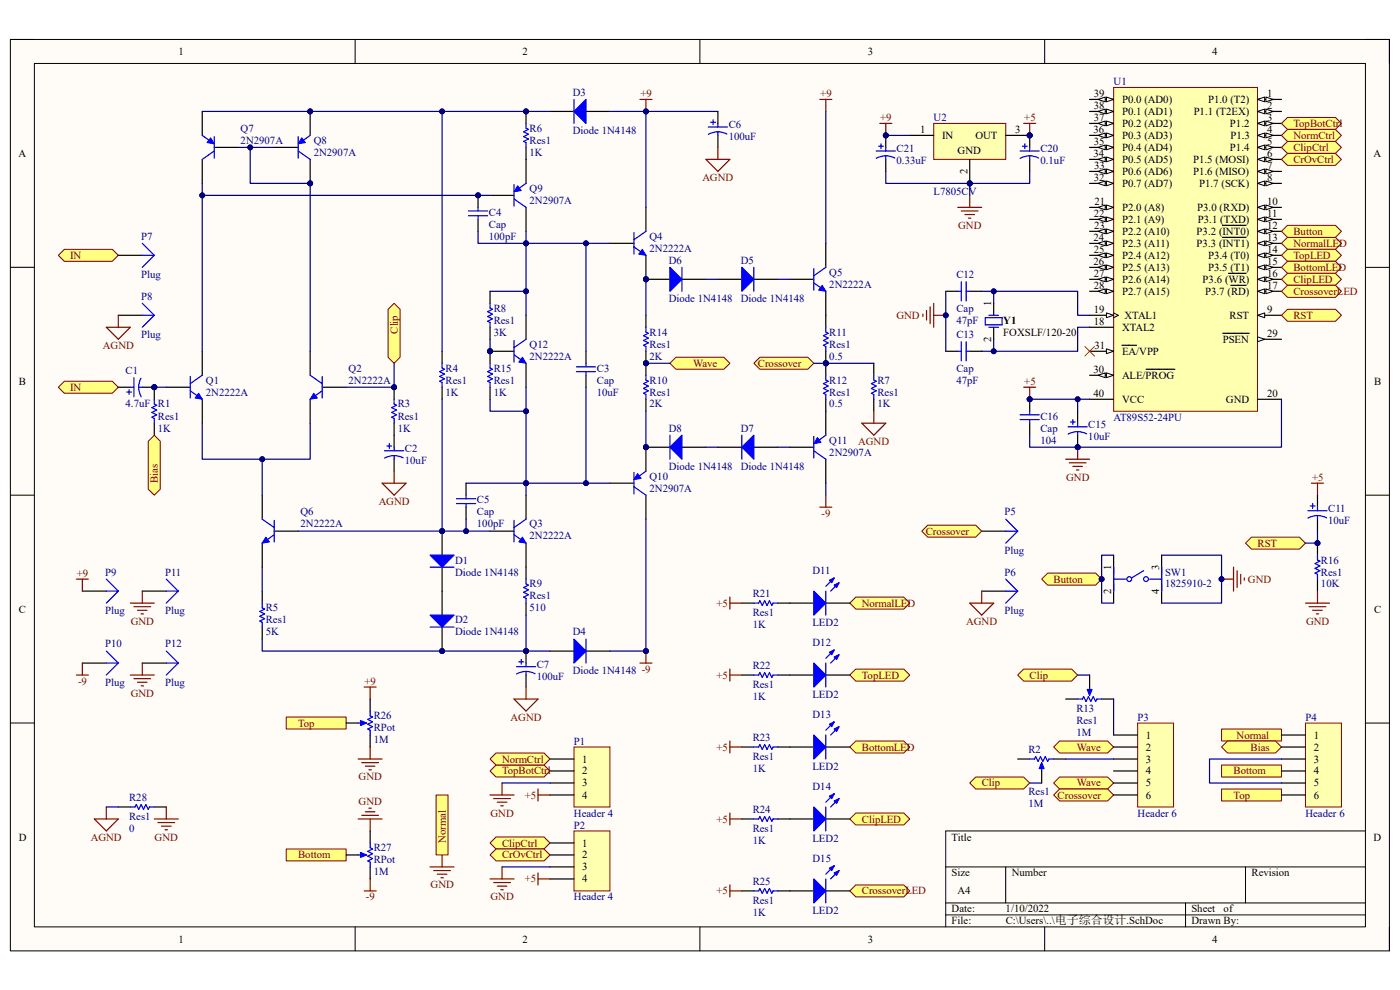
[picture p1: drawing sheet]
<svg xmlns="http://www.w3.org/2000/svg" width="297mm" height="210mm" viewBox="0 0 297 210" stroke-linecap="round" stroke-linejoin="round" font-family="sans-serif">
<defs><g id="words">
<g font-size="2.3">
<text x="37.9" y="11.7">1</text>
<text x="110.9" y="11.7">2</text>
<text x="184.1" y="11.7">3</text>
<text x="257.1" y="11.7">4</text>
<text x="232" y="23.1">38</text>
<text x="232" y="20.6">39</text>
<text x="238" y="21.8">P0.0 (AD0)</text>
<text x="256.3" y="21.8">P1.0 (T2)</text>
<text x="268.8" y="20.6">1</text>
<text x="268.8" y="23.1">2</text>
<text x="195.2" y="28.2">1</text>
<text x="199.9" y="29.5">IN</text>
<text x="206.9" y="29.5">OUT</text>
<text x="215.4" y="28.2">3</text>
<text x="232" y="28.2">36</text>
<text x="232" y="25.7">37</text>
<text x="238" y="29.5">P0.3 (AD3)</text>
<text x="238" y="26.9">P0.2 (AD2)</text>
<text x="238" y="24.4">P0.1 (AD1)</text>
<text x="253.2" y="24.4">P1.1 (T2EX)</text>
<text x="260.9" y="26.9">P1.2</text>
<text x="261" y="29.5">P1.3</text>
<text x="268.8" y="25.7">3</text>
<text x="268.8" y="28.2">4</text>
<text x="3.9" y="33.3">A</text>
<text x="203.2" y="32.8">GND</text>
<text x="232" y="33.3">34</text>
<text x="232.1" y="30.7">35</text>
<text x="232.1" y="35.9">33</text>
<text x="238" y="34.6">P0.5 (AD5)</text>
<text x="238" y="32">P0.4 (AD4)</text>
<text x="253.1" y="34.6">P1.5 (MOSI)</text>
<text x="260.9" y="32">P1.4</text>
<text x="268.8" y="30.7">5</text>
<text x="268.8" y="33.3">6</text>
<text x="268.8" y="35.9">7</text>
<text x="291.4" y="33.3">A</text>
<text x="205.2" y="36.9" transform="rotate(-90 205.2 36.9)">2</text>
<text x="232" y="38.4">32</text>
<text x="238" y="39.7">P0.7 (AD7)</text>
<text x="238" y="37.1">P0.6 (AD6)</text>
<text x="253.1" y="37.1">P1.6 (MISO)</text>
<text x="254.4" y="39.7">P1.7 (SCK)</text>
<text x="268.8" y="38.4">8</text>
<text x="232" y="46">22</text>
<text x="232.2" y="43.5">21</text>
<text x="238" y="44.7">P2.0 (A8)</text>
<text x="238" y="47.3">P2.1 (A9)</text>
<text x="254" y="44.7">P3.0 (RXD)</text>
<text x="254.1" y="47.3">P3.1 (TXD)</text>
<text x="268.8" y="43.5">10</text>
<text x="268.8" y="46">11</text>
<text x="232" y="51.1">24</text>
<text x="232.1" y="53.6">25</text>
<text x="232.1" y="48.6">23</text>
<text x="238" y="49.8">P2.2 (A10)</text>
<text x="238" y="52.4">P2.3 (A11)</text>
<text x="253.9" y="49.8">P3.2 (INT0)</text>
<text x="253.9" y="52.4">P3.3 (INT1)</text>
<text x="268.8" y="48.6">12</text>
<text x="268.8" y="51.1">13</text>
<text x="268.8" y="53.6">14</text>
<text x="232" y="56.2">26</text>
<text x="232" y="58.7">27</text>
<text x="238" y="54.9">P2.4 (A12)</text>
<text x="238" y="57.4">P2.5 (A13)</text>
<text x="238" y="60">P2.6 (A14)</text>
<text x="255.1" y="60">P3.6 (WR)</text>
<text x="256.3" y="54.9">P3.4 (T0)</text>
<text x="256.3" y="57.4">P3.5 (T1)</text>
<text x="268.8" y="56.2">15</text>
<text x="268.8" y="58.7">16</text>
<text x="210.3" y="64.9" transform="rotate(-90 210.3 64.9)">1</text>
<text x="232" y="61.3">28</text>
<text x="238" y="62.6">P2.7 (A15)</text>
<text x="255.7" y="62.6">P3.7 (RD)</text>
<text x="268.8" y="61.3">17</text>
<text x="212.9" y="68.7">Y1</text>
<text x="212.9" y="71.2">FOXSLF/120-20</text>
<text x="232" y="68.9">18</text>
<text x="232" y="66.4">19</text>
<text x="238" y="70.2">XTAL2</text>
<text x="238.5" y="67.6">XTAL1</text>
<text x="260.9" y="67.6">RST</text>
<text x="268.8" y="71.5">29</text>
<text x="268.8" y="66.4">9</text>
<text x="210.3" y="72.5" transform="rotate(-90 210.3 72.5)">2</text>
<text x="232.2" y="74">31</text>
<text x="238" y="75.3">EA/VPP</text>
<text x="259.4" y="72.7">PSEN</text>
<text x="4" y="81.6">B</text>
<text x="232" y="79.1">30</text>
<text x="238" y="80.3">ALE/PROG</text>
<text x="291.5" y="81.6">B</text>
<text x="232" y="84.2">40</text>
<text x="238" y="85.4">VCC</text>
<text x="260.1" y="85.4">GND</text>
<text x="268.8" y="84.2">20</text>
<text x="235.8" y="125.9" transform="rotate(-90 235.8 125.9)">2</text>
<text x="235.8" y="120.8" transform="rotate(-90 235.8 120.8)">1</text>
<text x="245.9" y="125.9" transform="rotate(-90 245.9 125.9)">4</text>
<text x="245.9" y="120.8" transform="rotate(-90 245.9 120.8)">3</text>
<text x="4" y="130">C</text>
<text x="291.5" y="130">C</text>
<text x="123.5" y="161.8">1</text>
<text x="243.1" y="156.7">1</text>
<text x="243.1" y="159.2">2</text>
<text x="243.1" y="161.8">3</text>
<text x="278.7" y="156.7">1</text>
<text x="278.7" y="159.2">2</text>
<text x="278.7" y="161.8">3</text>
<text x="123.5" y="164.3">2</text>
<text x="123.5" y="166.8">3</text>
<text x="243.1" y="164.3">4</text>
<text x="243.1" y="166.8">5</text>
<text x="278.7" y="164.3">4</text>
<text x="278.7" y="166.8">5</text>
<text x="123.5" y="169.4">4</text>
<text x="243.1" y="169.4">6</text>
<text x="278.7" y="169.4">6</text>
<text x="4" y="178.3">D</text>
<text x="123.5" y="179.6">1</text>
<text x="201.9" y="178.3">Title</text>
<text x="291.4" y="178.3">D</text>
<text x="123.5" y="182.1">2</text>
<text x="123.5" y="184.7">3</text>
<text x="201.9" y="185.9">Size</text>
<text x="214.6" y="185.9">Number</text>
<text x="265.5" y="185.9">Revision</text>
<text x="123.5" y="187.2">4</text>
<text x="203.2" y="189.7">A4</text>
<text x="201.9" y="193.5">Date:</text>
<text x="201.9" y="196.1">File:</text>
<text x="213.3" y="193.5">1/10/2022</text>
<text x="213.4" y="196.1">C:\Users\..\电子综合设计.SchDoc</text>
<text x="252.8" y="196.1">Drawn By:</text>
<text x="252.8" y="193.5">Sheet</text>
<text x="259.6" y="193.5">of</text>
<text x="37.9" y="199.9">1</text>
<text x="110.9" y="199.9">2</text>
<text x="184.1" y="199.9">3</text>
<text x="257.1" y="199.9">4</text>
</g>
<g font-size="2.3" fill="#000080">
<text x="121.5" y="20.3">D3</text>
<text x="236.3" y="18">U1</text>
<text x="51.1" y="27.9">Q7</text>
<text x="112.4" y="27.9">R6</text>
<text x="121.5" y="28.4">Diode 1N4148</text>
<text x="154.6" y="27.2">C6</text>
<text x="154.6" y="29.7">100uF</text>
<text x="198.1" y="25.7">U2</text>
<text x="51.1" y="30.5">2N2907A</text>
<text x="66.5" y="30.5">Q8</text>
<text x="66.5" y="33">2N2907A</text>
<text x="112.4" y="33">1K</text>
<text x="112.4" y="30.5">Res1</text>
<text x="190.2" y="32.3">C21</text>
<text x="190.2" y="34.8">0.33uF</text>
<text x="220.7" y="32.3">C20</text>
<text x="220.7" y="34.8">0.1uF</text>
<text x="112.4" y="40.7">Q9</text>
<text x="198.1" y="41.4">L7805CV</text>
<text x="103.7" y="45.8">C4</text>
<text x="112.4" y="43.2">2N2907A</text>
<text x="29.9" y="50.8">P7</text>
<text x="103.7" y="50.8">100pF</text>
<text x="103.7" y="48.3">Cap</text>
<text x="137.8" y="50.8">Q4</text>
<text x="137.8" y="53.4">2N2222A</text>
<text x="29.9" y="59">Plug</text>
<text x="141.9" y="55.9">D6</text>
<text x="157.1" y="55.9">D5</text>
<text x="175.9" y="58.5">Q5</text>
<text x="202.9" y="59">C12</text>
<text x="29.9" y="63.6">P8</text>
<text x="141.9" y="64.1">Diode 1N4148</text>
<text x="157.1" y="64.1">Diode 1N4148</text>
<text x="175.9" y="61">2N2222A</text>
<text x="29.9" y="71.7">Plug</text>
<text x="104.7" y="71.2">3K</text>
<text x="104.7" y="66.1">R8</text>
<text x="104.7" y="68.7">Res1</text>
<text x="137.8" y="71.2">R14</text>
<text x="175.9" y="71.2">R11</text>
<text x="202.9" y="68.7">47pF</text>
<text x="202.9" y="66.1">Cap</text>
<text x="202.9" y="71.7">C13</text>
<text x="112.4" y="73.7">Q12</text>
<text x="112.4" y="76.3">2N2222A</text>
<text x="137.8" y="76.3">2K</text>
<text x="137.8" y="73.7">Res1</text>
<text x="175.9" y="76.3">0.5</text>
<text x="175.9" y="73.7">Res1</text>
<text x="26.6" y="79.3">C1</text>
<text x="43.7" y="81.4">Q1</text>
<text x="43.7" y="83.9">2N2222A</text>
<text x="74" y="78.8">Q2</text>
<text x="74" y="81.4">2N2222A</text>
<text x="94.5" y="83.9">1K</text>
<text x="94.5" y="78.8">R4</text>
<text x="94.5" y="81.4">Res1</text>
<text x="104.7" y="83.9">1K</text>
<text x="104.7" y="78.8">R15</text>
<text x="104.7" y="81.4">Res1</text>
<text x="126.6" y="83.9">10uF</text>
<text x="126.6" y="78.8">C3</text>
<text x="126.6" y="81.4">Cap</text>
<text x="137.8" y="81.4">R10</text>
<text x="137.8" y="83.9">Res1</text>
<text x="175.9" y="81.4">R12</text>
<text x="175.9" y="83.9">Res1</text>
<text x="186.1" y="81.4">R7</text>
<text x="186.1" y="83.9">Res1</text>
<text x="202.9" y="81.4">47pF</text>
<text x="202.9" y="78.8">Cap</text>
<text x="26.6" y="86.4">4.7uF R1</text>
<text x="33.5" y="89">Res1</text>
<text x="84.4" y="86.4">R3</text>
<text x="84.4" y="89">Res1</text>
<text x="137.8" y="86.4">2K</text>
<text x="175.9" y="86.4">0.5</text>
<text x="186.1" y="86.4">1K</text>
<text x="220.7" y="89">C16</text>
<text x="236.3" y="89.3">AT89S52-24PU</text>
<text x="33.5" y="91.6">1K</text>
<text x="84.4" y="91.6">1K</text>
<text x="85.9" y="95.9">C2</text>
<text x="141.9" y="91.6">D8</text>
<text x="157.1" y="91.6">D7</text>
<text x="175.9" y="94.1">Q11</text>
<text x="220.7" y="94.1">104</text>
<text x="220.7" y="91.6">Cap</text>
<text x="230.9" y="90.8">C15</text>
<text x="230.9" y="93.3">10uF</text>
<text x="85.9" y="98.4">10uF</text>
<text x="137.8" y="101.7">Q10</text>
<text x="141.9" y="99.7">Diode 1N4148</text>
<text x="157.1" y="99.7">Diode 1N4148</text>
<text x="175.9" y="96.6">2N2907A</text>
<text x="101.2" y="106.8">C5</text>
<text x="137.8" y="104.3">2N2907A</text>
<text x="63.8" y="109.3">Q6</text>
<text x="63.8" y="111.9">2N2222A</text>
<text x="101.2" y="111.9">100pF</text>
<text x="101.2" y="109.3">Cap</text>
<text x="112.4" y="111.9">Q3</text>
<text x="213.1" y="109.3">P5</text>
<text x="281.8" y="108.6">C11</text>
<text x="281.8" y="111.1">10uF</text>
<text x="96.6" y="119.5">D1</text>
<text x="112.4" y="114.4">2N2222A</text>
<text x="213.1" y="117.5">Plug</text>
<text x="280.2" y="119.5">R16</text>
<text x="22.3" y="122.1">P9</text>
<text x="35" y="122.1">P11</text>
<text x="96.6" y="122.1">Diode 1N4148</text>
<text x="112.4" y="124.6">R9</text>
<text x="172.4" y="121.8">D11</text>
<text x="213.1" y="122.1">P6</text>
<text x="247.2" y="122.1">SW1</text>
<text x="247.2" y="124.6">1825910-2</text>
<text x="280.2" y="124.6">10K</text>
<text x="280.2" y="122.1">Res1</text>
<text x="22.3" y="130.2">Plug</text>
<text x="35" y="130.2">Plug</text>
<text x="56.4" y="129.7">R5</text>
<text x="112.4" y="129.7">510</text>
<text x="112.4" y="127.2">Res1</text>
<text x="159.7" y="126.7">R21</text>
<text x="159.7" y="130.7">Res1</text>
<text x="213.1" y="130.2">Plug</text>
<text x="22.3" y="137.3">P10</text>
<text x="35" y="137.3">P12</text>
<text x="56.4" y="134.8">5K</text>
<text x="56.4" y="132.2">Res1</text>
<text x="96.6" y="132.2">D2</text>
<text x="96.6" y="134.8">Diode 1N4148</text>
<text x="121.5" y="134.8">D4</text>
<text x="159.7" y="133.3">1K</text>
<text x="172.4" y="132.8">LED2</text>
<text x="172.4" y="137.1">D12</text>
<text x="113.9" y="141.6">C7</text>
<text x="121.5" y="143">Diode 1N4148 -9</text>
<text x="159.7" y="141.9">R22</text>
<text x="22.3" y="145.5">Plug</text>
<text x="35" y="145.5">Plug</text>
<text x="113.9" y="144.2">100uF</text>
<text x="159.7" y="148.5">1K</text>
<text x="159.7" y="146">Res1</text>
<text x="172.4" y="148">LED2</text>
<text x="79.3" y="152.6">R26</text>
<text x="79.3" y="155.2">RPot</text>
<text x="172.4" y="152.4">D13</text>
<text x="228.3" y="151.1">R13</text>
<text x="228.3" y="153.6">Res1</text>
<text x="241.3" y="152.9">P3</text>
<text x="276.9" y="152.9">P4</text>
<text x="79.3" y="157.7">1M</text>
<text x="121.8" y="157.9">P1</text>
<text x="159.7" y="157.2">R23</text>
<text x="159.7" y="161.2">Res1</text>
<text x="218.2" y="159.7">R2</text>
<text x="228.3" y="156.2">1M</text>
<text x="159.7" y="163.8">1K</text>
<text x="172.4" y="163.3">LED2</text>
<text x="172.4" y="167.6">D14</text>
<text x="27.4" y="169.9">R28</text>
<text x="27.4" y="174">Res1</text>
<text x="121.8" y="173.2">Header 4</text>
<text x="159.7" y="172.5">R24</text>
<text x="218.2" y="171.2">1M</text>
<text x="218.2" y="168.6">Res1</text>
<text x="241.3" y="173.2">Header 6</text>
<text x="276.9" y="173.2">Header 6</text>
<text x="27.4" y="176.5">0</text>
<text x="121.8" y="175.8">P2</text>
<text x="159.7" y="179.1">1K</text>
<text x="159.7" y="176.5">Res1</text>
<text x="172.4" y="178.6">LED2</text>
<text x="79.3" y="185.7">1M</text>
<text x="79.3" y="180.6">R27</text>
<text x="79.3" y="183.1">RPot</text>
<text x="172.4" y="182.9">D15</text>
<text x="121.8" y="191">Header 4</text>
<text x="159.7" y="187.7">R25</text>
<text x="159.7" y="191.8">Res1</text>
<text x="159.7" y="194.3">1K</text>
<text x="172.4" y="193.8">LED2</text>
</g>
<g font-size="2.3" fill="#800000">
<text x="135.8" y="20.6">+9</text>
<text x="174" y="20.6">+9</text>
<text x="186.7" y="25.7">+9</text>
<text x="217.3" y="25.7">+5</text>
<text x="274.4" y="26.9">TopBotCtrl</text>
<text x="274.4" y="29.5">NormCtrl</text>
<text x="274.4" y="32">ClipCtrl</text>
<text x="274.4" y="34.6">CrOvCtrl</text>
<text x="149" y="38.4">AGND</text>
<text x="203.3" y="48.6">GND</text>
<text x="274.4" y="52.4">NormalLED</text>
<text x="274.4" y="49.8">Button</text>
<text x="14.9" y="54.9">IN</text>
<text x="274.4" y="54.9">TopLED</text>
<text x="274.4" y="57.4">BottomLED</text>
<text x="274.4" y="60">ClipLED</text>
<text x="274.4" y="62.6">CrossoverLED</text>
<text x="84.4" y="70.8" transform="rotate(-90 84.4 70.8)">Clip</text>
<text x="190.2" y="67.6">GND</text>
<text x="274.4" y="67.6">RST</text>
<text x="21.8" y="74">AGND</text>
<text x="147" y="77.8">Wave</text>
<text x="160.8" y="77.8">Crossover</text>
<text x="14.9" y="82.9">IN</text>
<text x="217.3" y="81.6">+5</text>
<text x="182.1" y="94.4">AGND</text>
<text x="226.2" y="102">GND</text>
<text x="278.3" y="102">+5</text>
<text x="33.5" y="102.5" transform="rotate(-90 33.5 102.5)">Bias</text>
<text x="80.3" y="107.1">AGND</text>
<text x="174.3" y="109.6">-9</text>
<text x="196.4" y="113.4">Crossover</text>
<text x="266.8" y="116">RST</text>
<text x="16.3" y="122.3">+9</text>
<text x="223.5" y="123.6">Button</text>
<text x="264.8" y="123.6">GND</text>
<text x="152" y="128.7">+5</text>
<text x="182.8" y="128.7">NormalLED</text>
<text x="27.7" y="132.5">GND</text>
<text x="205" y="132.5">AGND</text>
<text x="277.1" y="132.5">GND</text>
<text x="152" y="144">+5</text>
<text x="182.8" y="144">TopLED</text>
<text x="218.4" y="144">Clip</text>
<text x="16.6" y="145.2">-9</text>
<text x="27.7" y="147.8">GND</text>
<text x="77.3" y="145.2">+9</text>
<text x="63.2" y="154.1">Top</text>
<text x="108.3" y="152.9">AGND</text>
<text x="106.5" y="161.8">NormCtrl</text>
<text x="152" y="159.2">+5</text>
<text x="182.8" y="159.2">BottomLED</text>
<text x="228.4" y="159.2">Wave</text>
<text x="262.3" y="156.7">Normal</text>
<text x="265.3" y="159.2">Bias</text>
<text x="76.1" y="165.6">GND</text>
<text x="106.5" y="164.3">TopBotCtrl</text>
<text x="208.3" y="166.8">Clip</text>
<text x="228.4" y="166.8">Wave</text>
<text x="261.7" y="164.3">Bottom</text>
<text x="76.1" y="170.7">GND</text>
<text x="104.1" y="173.2">GND</text>
<text x="111.3" y="169.4">+5</text>
<text x="224.4" y="169.4">Crossover</text>
<text x="261.7" y="169.4">Top</text>
<text x="19.3" y="178.3">AGND</text>
<text x="32.8" y="178.3">GND</text>
<text x="94.6" y="178.8" transform="rotate(-90 94.6 178.8)">Normal</text>
<text x="106.5" y="179.6">ClipCtrl</text>
<text x="152" y="174.5">+5</text>
<text x="182.8" y="174.5">ClipLED</text>
<text x="63.2" y="182.1">Bottom</text>
<text x="106.5" y="182.1">CrOvCtrl</text>
<text x="77.6" y="191">-9</text>
<text x="91.4" y="188.5">GND</text>
<text x="104.1" y="191">GND</text>
<text x="111.3" y="187.2">+5</text>
<text x="152" y="189.7">+5</text>
<text x="182.8" y="189.7">CrossoverLED</text>
</g>
</g></defs>
<path d="M2.2 8.4h292.6v193.3h-292.6z" fill-rule="evenodd" fill="#fffcf8"/>
<path d="M2.2 8.4h292.6v193.3h-292.6z" fill="none" stroke="#000" stroke-width=".21"/>
<path d="M7.3 13.5h282.4v183.1h-282.4z" fill-rule="evenodd" fill="#fffcf8"/>
<g fill="none" stroke="#000" stroke-width=".21">
<path d="M2.2 8.4h5.1M7.3 13.5h282.4v183.1h-282.4zM75.3 8.4v5.1M148.5 8.4v5.1M221.6 8.4v5.1M289.7 8.4h5.1v5.1M2.2 56.7h5.1M289.7 56.7h5.1M2.2 105h5.1M289.7 105.1h5.1M2.2 153.4h5.1M289.7 153.4h5.1"/>
<path d="M289.7 176.3h-89.1v20.3M75.3 196.6v5.1M148.5 196.6v5.1M200.6 183.9h89.1M200.6 191.5h89.1M200.6 194.1h89.1M213.4 183.9v7.6M221.6 196.6v5.1M251.5 191.5v5.1M264.2 183.9v7.6M294.8 196.6v5.1"/>
</g>
<circle cx="93.8" cy="112.7" r=".51" fill="#000080"/>
<circle cx="93.8" cy="112.7" r=".51" fill="none" stroke="#000080" stroke-width=".21"/>
<path d="M93.8 112.7v5.1" fill="none" stroke="#000" stroke-width=".25"/>
<circle cx="93.8" cy="112.7" r=".51" fill="#000080"/>
<circle cx="93.8" cy="112.7" r=".51" fill="none" stroke="#000080" stroke-width=".21"/>
<path d="M93.8 120.3v5.1" fill="none" stroke="#000" stroke-width=".25"/>
<path d="M91.2 117.8h5.1l-2.5 2.5z" fill="#00f"/>
<path d="M91.2 117.8h5.1l-2.5 2.5zM91.2 120.3h5.1" fill="none" stroke="#00f" stroke-width=".25"/>
<circle cx="93.8" cy="138.1" r=".51" fill="#000080"/>
<circle cx="93.8" cy="138.1" r=".51" fill="none" stroke="#000080" stroke-width=".21"/>
<path d="M93.8 125.4v5.1M93.8 133v5.1" fill="none" stroke="#000" stroke-width=".25"/>
<circle cx="93.8" cy="138.1" r=".51" fill="#000080"/>
<circle cx="93.8" cy="138.1" r=".51" fill="none" stroke="#000080" stroke-width=".21"/>
<path d="M91.2 130.5h5.1l-2.5 2.5z" fill="#00f"/>
<path d="M91.2 130.5h5.1l-2.5 2.5zM91.2 133h5.1" fill="none" stroke="#00f" stroke-width=".25"/>
<path d="M116.7 23.6h5.1M124.3 23.6h5.1" fill="none" stroke="#000" stroke-width=".25"/>
<path d="M121.8 23.6l2.5-2.5v5.1z" fill="#00f"/>
<path d="M121.8 23.6l2.5-2.5v5.1zM121.8 21.1v5.1" fill="none" stroke="#00f" stroke-width=".25"/>
<path d="M116.7 138.1h5.1M124.3 138.1h5.1" fill="none" stroke="#000" stroke-width=".25"/>
<path d="M121.8 135.6l2.5 2.5-2.5 2.6z" fill="#00f"/>
<path d="M121.8 135.6l2.5 2.5-2.5 2.6zM124.3 135.6v5.1" fill="none" stroke="#00f" stroke-width=".25"/>
<path d="M152.3 59.3h5.1M159.9 59.3h5.1" fill="none" stroke="#000" stroke-width=".25"/>
<path d="M157.4 56.7l2.5 2.6-2.5 2.5z" fill="#00f"/>
<path d="M157.4 56.7l2.5 2.6-2.5 2.5zM159.9 56.7v5.1" fill="none" stroke="#00f" stroke-width=".25"/>
<circle cx="137" cy="59.3" r=".51" fill="#000080"/>
<circle cx="137" cy="59.3" r=".51" fill="none" stroke="#000080" stroke-width=".21"/>
<path d="M137 59.3h5.1" fill="none" stroke="#000" stroke-width=".25"/>
<circle cx="137" cy="59.3" r=".51" fill="#000080"/>
<circle cx="137" cy="59.3" r=".51" fill="none" stroke="#000080" stroke-width=".21"/>
<path d="M144.7 59.3h5.1" fill="none" stroke="#000" stroke-width=".25"/>
<path d="M142.1 56.7l2.6 2.6-2.6 2.5z" fill="#00f"/>
<path d="M142.1 56.7l2.6 2.6-2.6 2.5zM144.7 56.7v5.1" fill="none" stroke="#00f" stroke-width=".25"/>
<path d="M152.3 94.9h5.1M159.9 94.9h5.1" fill="none" stroke="#000" stroke-width=".25"/>
<path d="M157.4 94.9l2.5-2.6v5.1z" fill="#00f"/>
<path d="M157.4 94.9l2.5-2.6v5.1zM157.4 92.3v5.1" fill="none" stroke="#00f" stroke-width=".25"/>
<circle cx="137" cy="94.9" r=".51" fill="#000080"/>
<circle cx="137" cy="94.9" r=".51" fill="none" stroke="#000080" stroke-width=".21"/>
<path d="M137 94.9h5.1M144.7 94.9h5.1" fill="none" stroke="#000" stroke-width=".25"/>
<circle cx="137" cy="94.9" r=".51" fill="#000080"/>
<circle cx="137" cy="94.9" r=".51" fill="none" stroke="#000080" stroke-width=".21"/>
<path d="M142.1 94.9l2.6-2.6v5.1z" fill="#00f"/>
<path d="M142.1 94.9l2.6-2.6v5.1zM142.1 92.3v5.1" fill="none" stroke="#00f" stroke-width=".25"/>
<circle cx="32.7" cy="82.1" r=".51" fill="#000080"/>
<circle cx="32.7" cy="82.1" r=".51" fill="none" stroke="#000080" stroke-width=".21"/>
<path d="M32.7 82.1v2.6" fill="none" stroke="#000" stroke-width=".25"/>
<circle cx="32.7" cy="82.1" r=".51" fill="#000080"/>
<circle cx="32.7" cy="82.1" r=".51" fill="none" stroke="#000080" stroke-width=".21"/>
<path d="M32.7 89.8v2.5" fill="none" stroke="#000" stroke-width=".25"/>
<path d="M32.7 84.7v1l.5 .3-1 .5 1 .5-1 .5 1 .5-1 .5 .5 .3v1" fill="none" stroke="#00f" stroke-width=".25"/>
<circle cx="83.6" cy="82.1" r=".51" fill="#000080"/>
<circle cx="83.6" cy="82.1" r=".51" fill="none" stroke="#000080" stroke-width=".21"/>
<path d="M83.6 82.1v2.6" fill="none" stroke="#000" stroke-width=".25"/>
<circle cx="83.6" cy="82.1" r=".51" fill="#000080"/>
<circle cx="83.6" cy="82.1" r=".51" fill="none" stroke="#000080" stroke-width=".21"/>
<path d="M93.8 74.5v2.6M83.6 89.8v2.5M93.8 82.1v2.6M55.6 125.4v2.5M55.6 133v2.6" fill="none" stroke="#000" stroke-width=".25"/>
<path d="M93.8 77.1v1l.5 .2-1 .5 1 .5-1 .6 1 .5-1 .5 .5 .2v1M83.6 84.7v1l.5 .3-1 .5 1 .5-1 .5 1 .5-1 .5 .5 .3v1M55.6 127.9v1.1l.5 .2-1 .5 1 .5-1 .5 1 .5-1 .6 .5 .2v1" fill="none" stroke="#00f" stroke-width=".25"/>
<circle cx="111.6" cy="23.6" r=".51" fill="#000080"/>
<circle cx="111.6" cy="23.6" r=".51" fill="none" stroke="#000080" stroke-width=".21"/>
<path d="M111.6 23.6v2.6" fill="none" stroke="#000" stroke-width=".25"/>
<circle cx="111.6" cy="23.6" r=".51" fill="#000080"/>
<circle cx="111.6" cy="23.6" r=".51" fill="none" stroke="#000080" stroke-width=".21"/>
<path d="M111.6 31.3v2.5M104 61.8v2.5M104 69.4v2.6M185.4 77.1v2.5M185.4 84.7v2.5M111.6 120.3v2.6M111.6 127.9v2.6" fill="none" stroke="#000" stroke-width=".25"/>
<path d="M111.6 26.2v1l.5 .3-1 .5 1 .5-1 .5 1 .5-1 .5 .5 .3v1M104 64.3v1.1l.5 .2-1 .5 1 .5-1 .5 1 .5-1 .6 .5 .2v1M185.4 79.6v1l.5 .3-1 .5 1 .5-1 .5 1 .5-1 .5 .5 .3v1M111.6 122.9v1l.5 .2-1 .5 1 .5-1 .6 1 .5-1 .5 .5 .2v1" fill="none" stroke="#00f" stroke-width=".25"/>
<circle cx="137" cy="77.1" r=".51" fill="#000080"/>
<circle cx="137" cy="77.1" r=".51" fill="none" stroke="#000080" stroke-width=".21"/>
<path d="M137 77.1v2.5" fill="none" stroke="#000" stroke-width=".25"/>
<circle cx="137" cy="77.1" r=".51" fill="#000080"/>
<circle cx="137" cy="77.1" r=".51" fill="none" stroke="#000080" stroke-width=".21"/>
<path d="M137 84.7v2.5" fill="none" stroke="#000" stroke-width=".25"/>
<path d="M137 79.6v1l.5 .3-1 .5 1 .5-1 .5 1 .5-1 .5 .5 .3v1" fill="none" stroke="#00f" stroke-width=".25"/>
<circle cx="175.2" cy="77.1" r=".51" fill="#000080"/>
<circle cx="175.2" cy="77.1" r=".51" fill="none" stroke="#000080" stroke-width=".21"/>
<path d="M175.2 66.9v2.5M175.2 74.5v2.6" fill="none" stroke="#000" stroke-width=".25"/>
<circle cx="175.2" cy="77.1" r=".51" fill="#000080"/>
<circle cx="175.2" cy="77.1" r=".51" fill="none" stroke="#000080" stroke-width=".21"/>
<path d="M175.2 69.4v1.1l.5 .2-1 .5 1 .5-1 .5 1 .5-1 .5 .5 .3v1" fill="none" stroke="#00f" stroke-width=".25"/>
<circle cx="175.2" cy="77.1" r=".51" fill="#000080"/>
<circle cx="175.2" cy="77.1" r=".51" fill="none" stroke="#000080" stroke-width=".21"/>
<path d="M175.2 77.1v2.5" fill="none" stroke="#000" stroke-width=".25"/>
<circle cx="175.2" cy="77.1" r=".51" fill="#000080"/>
<circle cx="175.2" cy="77.1" r=".51" fill="none" stroke="#000080" stroke-width=".21"/>
<path d="M175.2 84.7v2.5" fill="none" stroke="#000" stroke-width=".25"/>
<path d="M175.2 79.6v1l.5 .3-1 .5 1 .5-1 .5 1 .5-1 .5 .5 .3v1" fill="none" stroke="#00f" stroke-width=".25"/>
<circle cx="137" cy="77.1" r=".51" fill="#000080"/>
<circle cx="137" cy="77.1" r=".51" fill="none" stroke="#000080" stroke-width=".21"/>
<path d="M137 66.9v2.5M137 74.5v2.6" fill="none" stroke="#000" stroke-width=".25"/>
<circle cx="137" cy="77.1" r=".51" fill="#000080"/>
<circle cx="137" cy="77.1" r=".51" fill="none" stroke="#000080" stroke-width=".21"/>
<path d="M137 69.4v1l.5 .3-1 .5 1 .5-1 .5 1 .5-1 .5 .5 .3v1" fill="none" stroke="#00f" stroke-width=".25"/>
<circle cx="104" cy="74.5" r=".51" fill="#000080"/>
<circle cx="104" cy="74.5" r=".51" fill="none" stroke="#000080" stroke-width=".21"/>
<path d="M104 74.5v2.6" fill="none" stroke="#000" stroke-width=".25"/>
<circle cx="104" cy="74.5" r=".51" fill="#000080"/>
<circle cx="104" cy="74.5" r=".51" fill="none" stroke="#000080" stroke-width=".21"/>
<path d="M124.3 74.5v2.6M124.3 79.6v2.5M104 82.1v2.6" fill="none" stroke="#000" stroke-width=".25"/>
<path d="M104 77.1v1l.5 .2-1 .5 1 .5-1 .6 1 .5-1 .5 .5 .2v1M122.3 78.8h4M122.3 77.8h4M124.3 77.1v.7M124.3 78.8v.8" fill="none" stroke="#00f" stroke-width=".25"/>
<circle cx="101.4" cy="41.4" r=".51" fill="#000080"/>
<circle cx="101.4" cy="41.4" r=".51" fill="none" stroke="#000080" stroke-width=".21"/>
<path d="M101.4 41.4v2.6" fill="none" stroke="#000" stroke-width=".25"/>
<circle cx="101.4" cy="41.4" r=".51" fill="#000080"/>
<circle cx="101.4" cy="41.4" r=".51" fill="none" stroke="#000080" stroke-width=".21"/>
<path d="M101.4 46.5v2.6M98.9 102.5v2.5M98.9 107.6v2.5" fill="none" stroke="#000" stroke-width=".25"/>
<path d="M99.4 45.8h4.1M99.4 44.8h4.1M101.4 44v.8M101.4 45.8v.7M96.8 106.8h4.1M96.8 105.8h4.1M98.9 105v.8M98.9 106.8v.8" fill="none" stroke="#00f" stroke-width=".25"/>
<path d="M135.8 21.1h2.5M137 21.1v2.5" fill="none" stroke="#800000" stroke-width=".25"/>
<circle cx="137" cy="23.6" r=".51" fill="#000080"/>
<circle cx="137" cy="23.6" r=".51" fill="none" stroke="#000080" stroke-width=".21"/>
<path d="M173.9 21.1h2.6M175.2 21.1v2.5M173.9 107.6h2.6M175.2 105.1v2.5M137 138.1v2.6M135.8 140.7h2.5" fill="none" stroke="#800000" stroke-width=".25"/>
<circle cx="137" cy="138.1" r=".51" fill="#000080"/>
<circle cx="137" cy="138.1" r=".51" fill="none" stroke="#000080" stroke-width=".21"/>
<path d="M12.4 82.1l1.2-1.2h10.2l1.3 1.2-1.3 1.3h-10.2z" fill-rule="evenodd" fill="#ffff80"/>
<path d="M12.4 82.1l1.2-1.2h10.2l1.3 1.2-1.3 1.3h-10.2z" fill="none" stroke="#800000" stroke-width=".21"/>
<path d="M236.3 18.6h30.5v68.6h-30.5z" fill-rule="evenodd" fill="#ffffb0"/>
<path d="M236.3 18.6h30.5v68.6h-30.5z" fill="none" stroke="#800000" stroke-width=".21"/>
<path d="M266.8 21.1h5.1" fill="none" stroke="#000" stroke-width=".25"/>
<path d="M266.8 21.1l1.5-.5v1z" fill="#f8fcff"/>
<path d="M266.8 21.1l1.5-.5v1z" fill="none" stroke="#000" stroke-width=".21"/>
<path d="M268.6 20.6l1.5 .5-1.5 .5z" fill="#f8fcff"/>
<path d="M268.6 20.6l1.5 .5-1.5 .5z" fill="none" stroke="#000" stroke-width=".21"/>
<path d="M266.8 44h5.1" fill="none" stroke="#000" stroke-width=".25"/>
<path d="M266.8 44l1.5-.5v1z" fill="#f8fcff"/>
<path d="M266.8 44l1.5-.5v1z" fill="none" stroke="#000" stroke-width=".21"/>
<path d="M268.6 43.5l1.5 .5-1.5 .5z" fill="#f8fcff"/>
<path d="M268.6 43.5l1.5 .5-1.5 .5z" fill="none" stroke="#000" stroke-width=".21"/>
<path d="M266.8 46.5h5.1" fill="none" stroke="#000" stroke-width=".25"/>
<path d="M266.8 46.5l1.5-.5v1z" fill="#f8fcff"/>
<path d="M266.8 46.5l1.5-.5v1z" fill="none" stroke="#000" stroke-width=".21"/>
<path d="M268.6 46l1.5 .5-1.5 .5z" fill="#f8fcff"/>
<path d="M268.6 46l1.5 .5-1.5 .5z" fill="none" stroke="#000" stroke-width=".21"/>
<path d="M266.8 49.1h5.1" fill="none" stroke="#000" stroke-width=".25"/>
<path d="M266.8 49.1l1.5-.5v1z" fill="#f8fcff"/>
<path d="M266.8 49.1l1.5-.5v1z" fill="none" stroke="#000" stroke-width=".21"/>
<path d="M268.6 48.6l1.5 .5-1.5 .5z" fill="#f8fcff"/>
<path d="M268.6 48.6l1.5 .5-1.5 .5z" fill="none" stroke="#000" stroke-width=".21"/>
<path d="M259.4 47.8h4.9M266.8 51.6h5.1" fill="none" stroke="#000" stroke-width=".25"/>
<path d="M266.8 51.6l1.5-.5v1z" fill="#f8fcff"/>
<path d="M266.8 51.6l1.5-.5v1z" fill="none" stroke="#000" stroke-width=".21"/>
<path d="M268.6 51.1l1.5 .5-1.5 .5z" fill="#f8fcff"/>
<path d="M268.6 51.1l1.5 .5-1.5 .5z" fill="none" stroke="#000" stroke-width=".21"/>
<path d="M259.4 50.4h4.9M266.8 54.2h5.1" fill="none" stroke="#000" stroke-width=".25"/>
<path d="M266.8 54.2l1.5-.5v1z" fill="#f8fcff"/>
<path d="M266.8 54.2l1.5-.5v1z" fill="none" stroke="#000" stroke-width=".21"/>
<path d="M268.6 53.7l1.5 .5-1.5 .5z" fill="#f8fcff"/>
<path d="M268.6 53.7l1.5 .5-1.5 .5z" fill="none" stroke="#000" stroke-width=".21"/>
<path d="M266.8 56.7h5.1" fill="none" stroke="#000" stroke-width=".25"/>
<path d="M266.8 56.7l1.5-.5v1z" fill="#f8fcff"/>
<path d="M266.8 56.7l1.5-.5v1z" fill="none" stroke="#000" stroke-width=".21"/>
<path d="M268.6 56.2l1.5 .5-1.5 .5z" fill="#f8fcff"/>
<path d="M268.6 56.2l1.5 .5-1.5 .5z" fill="none" stroke="#000" stroke-width=".21"/>
<path d="M266.8 59.3h5.1" fill="none" stroke="#000" stroke-width=".25"/>
<path d="M266.8 59.3l1.5-.6v1.1z" fill="#f8fcff"/>
<path d="M266.8 59.3l1.5-.6v1.1z" fill="none" stroke="#000" stroke-width=".21"/>
<path d="M268.6 58.7l1.5 .6-1.5 .5z" fill="#f8fcff"/>
<path d="M268.6 58.7l1.5 .6-1.5 .5z" fill="none" stroke="#000" stroke-width=".21"/>
<path d="M260.6 58h3.7M266.8 61.8h5.1" fill="none" stroke="#000" stroke-width=".25"/>
<path d="M266.8 61.8l1.5-.5v1z" fill="#f8fcff"/>
<path d="M266.8 61.8l1.5-.5v1z" fill="none" stroke="#000" stroke-width=".21"/>
<path d="M268.6 61.3l1.5 .5-1.5 .5z" fill="#f8fcff"/>
<path d="M268.6 61.3l1.5 .5-1.5 .5z" fill="none" stroke="#000" stroke-width=".21"/>
<path d="M231.2 69.4h5.1M231.2 66.9h5.1M261.1 60.5h3.2" fill="none" stroke="#000" stroke-width=".25"/>
<path d="M234.7 66.4l1.6 .5-1.6 .5z" fill="#f8fcff"/>
<path d="M234.7 66.4l1.6 .5-1.6 .5zM236.3 66.4l1 .5-1 .5" fill="none" stroke="#000" stroke-width=".21"/>
<path d="M266.8 23.6h5.1" fill="none" stroke="#000" stroke-width=".25"/>
<path d="M266.8 23.6l1.5-.5v1.1z" fill="#f8fcff"/>
<path d="M266.8 23.6l1.5-.5v1.1z" fill="none" stroke="#000" stroke-width=".21"/>
<path d="M268.6 23.1l1.5 .5-1.5 .6z" fill="#f8fcff"/>
<path d="M268.6 23.1l1.5 .5-1.5 .6z" fill="none" stroke="#000" stroke-width=".21"/>
<path d="M231.2 44h5.1M266.8 84.7h5.1" fill="none" stroke="#000" stroke-width=".25"/>
<path d="M234.7 43.5l1.6 .5-1.6 .5z" fill="#f8fcff"/>
<path d="M234.7 43.5l1.6 .5-1.6 .5z" fill="none" stroke="#000" stroke-width=".21"/>
<path d="M232.9 44l1.6-.5v1z" fill="#f8fcff"/>
<path d="M232.9 44l1.6-.5v1z" fill="none" stroke="#000" stroke-width=".21"/>
<path d="M231.2 46.5h5.1" fill="none" stroke="#000" stroke-width=".25"/>
<path d="M234.7 46l1.6 .5-1.6 .5z" fill="#f8fcff"/>
<path d="M234.7 46l1.6 .5-1.6 .5z" fill="none" stroke="#000" stroke-width=".21"/>
<path d="M232.9 46.5l1.6-.5v1z" fill="#f8fcff"/>
<path d="M232.9 46.5l1.6-.5v1z" fill="none" stroke="#000" stroke-width=".21"/>
<path d="M231.2 49.1h5.1" fill="none" stroke="#000" stroke-width=".25"/>
<path d="M234.7 48.6l1.6 .5-1.6 .5z" fill="#f8fcff"/>
<path d="M234.7 48.6l1.6 .5-1.6 .5z" fill="none" stroke="#000" stroke-width=".21"/>
<path d="M232.9 49.1l1.6-.5v1z" fill="#f8fcff"/>
<path d="M232.9 49.1l1.6-.5v1z" fill="none" stroke="#000" stroke-width=".21"/>
<path d="M231.2 51.6h5.1" fill="none" stroke="#000" stroke-width=".25"/>
<path d="M234.7 51.1l1.6 .5-1.6 .5z" fill="#f8fcff"/>
<path d="M234.7 51.1l1.6 .5-1.6 .5z" fill="none" stroke="#000" stroke-width=".21"/>
<path d="M232.9 51.6l1.6-.5v1z" fill="#f8fcff"/>
<path d="M232.9 51.6l1.6-.5v1z" fill="none" stroke="#000" stroke-width=".21"/>
<path d="M231.2 54.2h5.1" fill="none" stroke="#000" stroke-width=".25"/>
<path d="M234.7 53.7l1.6 .5-1.6 .5z" fill="#f8fcff"/>
<path d="M234.7 53.7l1.6 .5-1.6 .5z" fill="none" stroke="#000" stroke-width=".21"/>
<path d="M232.9 54.2l1.6-.5v1z" fill="#f8fcff"/>
<path d="M232.9 54.2l1.6-.5v1z" fill="none" stroke="#000" stroke-width=".21"/>
<path d="M231.2 56.7h5.1" fill="none" stroke="#000" stroke-width=".25"/>
<path d="M234.7 56.2l1.6 .5-1.6 .5z" fill="#f8fcff"/>
<path d="M234.7 56.2l1.6 .5-1.6 .5z" fill="none" stroke="#000" stroke-width=".21"/>
<path d="M232.9 56.7l1.6-.5v1z" fill="#f8fcff"/>
<path d="M232.9 56.7l1.6-.5v1z" fill="none" stroke="#000" stroke-width=".21"/>
<path d="M231.2 59.3h5.1" fill="none" stroke="#000" stroke-width=".25"/>
<path d="M234.7 58.7l1.6 .6-1.6 .5z" fill="#f8fcff"/>
<path d="M234.7 58.7l1.6 .6-1.6 .5z" fill="none" stroke="#000" stroke-width=".21"/>
<path d="M232.9 59.3l1.6-.6v1.1z" fill="#f8fcff"/>
<path d="M232.9 59.3l1.6-.6v1.1z" fill="none" stroke="#000" stroke-width=".21"/>
<path d="M231.2 61.8h5.1" fill="none" stroke="#000" stroke-width=".25"/>
<path d="M234.7 61.3l1.6 .5-1.6 .5z" fill="#f8fcff"/>
<path d="M234.7 61.3l1.6 .5-1.6 .5z" fill="none" stroke="#000" stroke-width=".21"/>
<path d="M232.9 61.8l1.6-.5v1z" fill="#f8fcff"/>
<path d="M232.9 61.8l1.6-.5v1z" fill="none" stroke="#000" stroke-width=".21"/>
<path d="M266.8 72h5.1" fill="none" stroke="#000" stroke-width=".25"/>
<path d="M266.8 71.5l1.5 .5-1.5 .5z" fill="#f8fcff"/>
<path d="M266.8 71.5l1.5 .5-1.5 .5z" fill="none" stroke="#000" stroke-width=".21"/>
<path d="M266.8 26.2h5.1M259.4 70.7h5.6" fill="none" stroke="#000" stroke-width=".25"/>
<path d="M266.8 26.2l1.5-.5v1z" fill="#f8fcff"/>
<path d="M266.8 26.2l1.5-.5v1z" fill="none" stroke="#000" stroke-width=".21"/>
<path d="M268.6 25.7l1.5 .5-1.5 .5z" fill="#f8fcff"/>
<path d="M268.6 25.7l1.5 .5-1.5 .5z" fill="none" stroke="#000" stroke-width=".21"/>
<path d="M231.2 79.6h5.1" fill="none" stroke="#000" stroke-width=".25"/>
<path d="M234.7 79.1l1.6 .5-1.6 .5z" fill="#f8fcff"/>
<path d="M234.7 79.1l1.6 .5-1.6 .5z" fill="none" stroke="#000" stroke-width=".21"/>
<path d="M232.9 79.6l1.6-.5v1z" fill="#f8fcff"/>
<path d="M232.9 79.6l1.6-.5v1z" fill="none" stroke="#000" stroke-width=".21"/>
<path d="M231.2 74.5h5.1M243.1 78.3h6.1" fill="none" stroke="#000" stroke-width=".25"/>
<path d="M234.7 74l1.6 .5-1.6 .5z" fill="#f8fcff"/>
<path d="M234.7 74l1.6 .5-1.6 .5z" fill="none" stroke="#000" stroke-width=".21"/>
<path d="M231.2 38.9h5.1M238 73.2h3.1" fill="none" stroke="#000" stroke-width=".25"/>
<path d="M234.7 38.4l1.6 .5-1.6 .5z" fill="#f8fcff"/>
<path d="M234.7 38.4l1.6 .5-1.6 .5z" fill="none" stroke="#000" stroke-width=".21"/>
<path d="M232.9 38.9l1.6-.5v1z" fill="#f8fcff"/>
<path d="M232.9 38.9l1.6-.5v1z" fill="none" stroke="#000" stroke-width=".21"/>
<path d="M231.2 36.4h5.1" fill="none" stroke="#000" stroke-width=".25"/>
<path d="M234.7 35.8l1.6 .6-1.6 .5z" fill="#f8fcff"/>
<path d="M234.7 35.8l1.6 .6-1.6 .5z" fill="none" stroke="#000" stroke-width=".21"/>
<path d="M232.9 36.4l1.6-.6v1.1z" fill="#f8fcff"/>
<path d="M232.9 36.4l1.6-.6v1.1z" fill="none" stroke="#000" stroke-width=".21"/>
<path d="M231.2 33.8h5.1" fill="none" stroke="#000" stroke-width=".25"/>
<path d="M234.7 33.3l1.6 .5-1.6 .5z" fill="#f8fcff"/>
<path d="M234.7 33.3l1.6 .5-1.6 .5z" fill="none" stroke="#000" stroke-width=".21"/>
<path d="M232.9 33.8l1.6-.5v1z" fill="#f8fcff"/>
<path d="M232.9 33.8l1.6-.5v1z" fill="none" stroke="#000" stroke-width=".21"/>
<path d="M231.2 31.3h5.1" fill="none" stroke="#000" stroke-width=".25"/>
<path d="M234.7 30.8l1.6 .5-1.6 .5z" fill="#f8fcff"/>
<path d="M234.7 30.8l1.6 .5-1.6 .5z" fill="none" stroke="#000" stroke-width=".21"/>
<path d="M232.9 31.3l1.6-.5v1z" fill="#f8fcff"/>
<path d="M232.9 31.3l1.6-.5v1z" fill="none" stroke="#000" stroke-width=".21"/>
<path d="M231.2 28.7h5.1" fill="none" stroke="#000" stroke-width=".25"/>
<path d="M234.7 28.2l1.6 .5-1.6 .5z" fill="#f8fcff"/>
<path d="M234.7 28.2l1.6 .5-1.6 .5z" fill="none" stroke="#000" stroke-width=".21"/>
<path d="M232.9 28.7l1.6-.5v1z" fill="#f8fcff"/>
<path d="M232.9 28.7l1.6-.5v1z" fill="none" stroke="#000" stroke-width=".21"/>
<path d="M231.2 26.2h5.1" fill="none" stroke="#000" stroke-width=".25"/>
<path d="M234.7 25.7l1.6 .5-1.6 .5z" fill="#f8fcff"/>
<path d="M234.7 25.7l1.6 .5-1.6 .5z" fill="none" stroke="#000" stroke-width=".21"/>
<path d="M232.9 26.2l1.6-.5v1z" fill="#f8fcff"/>
<path d="M232.9 26.2l1.6-.5v1z" fill="none" stroke="#000" stroke-width=".21"/>
<path d="M231.2 23.6h5.1" fill="none" stroke="#000" stroke-width=".25"/>
<path d="M234.7 23.1l1.6 .5-1.6 .6z" fill="#f8fcff"/>
<path d="M234.7 23.1l1.6 .5-1.6 .6z" fill="none" stroke="#000" stroke-width=".21"/>
<path d="M232.9 23.6l1.6-.5v1.1z" fill="#f8fcff"/>
<path d="M232.9 23.6l1.6-.5v1.1z" fill="none" stroke="#000" stroke-width=".21"/>
<path d="M231.2 21.1h5.1" fill="none" stroke="#000" stroke-width=".25"/>
<path d="M234.7 20.6l1.6 .5-1.6 .5z" fill="#f8fcff"/>
<path d="M234.7 20.6l1.6 .5-1.6 .5z" fill="none" stroke="#000" stroke-width=".21"/>
<path d="M232.9 21.1l1.6-.5v1z" fill="#f8fcff"/>
<path d="M232.9 21.1l1.6-.5v1z" fill="none" stroke="#000" stroke-width=".21"/>
<path d="M266.8 28.7h5.1" fill="none" stroke="#000" stroke-width=".25"/>
<path d="M266.8 28.7l1.5-.5v1z" fill="#f8fcff"/>
<path d="M266.8 28.7l1.5-.5v1z" fill="none" stroke="#000" stroke-width=".21"/>
<path d="M268.6 28.2l1.5 .5-1.5 .5z" fill="#f8fcff"/>
<path d="M268.6 28.2l1.5 .5-1.5 .5z" fill="none" stroke="#000" stroke-width=".21"/>
<path d="M266.8 31.3h5.1M231.2 84.7h5.1" fill="none" stroke="#000" stroke-width=".25"/>
<path d="M266.8 31.3l1.5-.5v1z" fill="#f8fcff"/>
<path d="M266.8 31.3l1.5-.5v1z" fill="none" stroke="#000" stroke-width=".21"/>
<path d="M268.6 30.8l1.5 .5-1.5 .5z" fill="#f8fcff"/>
<path d="M268.6 30.8l1.5 .5-1.5 .5z" fill="none" stroke="#000" stroke-width=".21"/>
<path d="M266.8 33.8h5.1" fill="none" stroke="#000" stroke-width=".25"/>
<path d="M266.8 33.8l1.5-.5v1z" fill="#f8fcff"/>
<path d="M266.8 33.8l1.5-.5v1z" fill="none" stroke="#000" stroke-width=".21"/>
<path d="M268.6 33.3l1.5 .5-1.5 .5z" fill="#f8fcff"/>
<path d="M268.6 33.3l1.5 .5-1.5 .5z" fill="none" stroke="#000" stroke-width=".21"/>
<path d="M266.8 36.4h5.1" fill="none" stroke="#000" stroke-width=".25"/>
<path d="M266.8 36.4l1.5-.6v1.1z" fill="#f8fcff"/>
<path d="M266.8 36.4l1.5-.6v1.1z" fill="none" stroke="#000" stroke-width=".21"/>
<path d="M268.6 35.8l1.5 .6-1.5 .5z" fill="#f8fcff"/>
<path d="M268.6 35.8l1.5 .6-1.5 .5z" fill="none" stroke="#000" stroke-width=".21"/>
<path d="M266.8 38.9h5.1" fill="none" stroke="#000" stroke-width=".25"/>
<path d="M266.8 38.9l1.5-.5v1z" fill="#f8fcff"/>
<path d="M266.8 38.9l1.5-.5v1z" fill="none" stroke="#000" stroke-width=".21"/>
<path d="M268.6 38.4l1.5 .5-1.5 .5z" fill="#f8fcff"/>
<path d="M268.6 38.4l1.5 .5-1.5 .5z" fill="none" stroke="#000" stroke-width=".21"/>
<path d="M266.8 66.9h5.1" fill="none" stroke="#000" stroke-width=".25"/>
<path d="M266.8 66.9l1.5-.5v1z" fill="#f8fcff"/>
<path d="M266.8 66.9l1.5-.5v1z" fill="none" stroke="#000" stroke-width=".21"/>
<path d="M82.3 65.6l1.3-1.3 1.3 1.3v10.2l-1.3 1.3-1.3-1.3z" fill-rule="evenodd" fill="#ffff80"/>
<path d="M82.3 65.6l1.3-1.3 1.3 1.3v10.2l-1.3 1.3-1.3-1.3z" fill="none" stroke="#800000" stroke-width=".21"/>
<path d="M143.4 75.8h10.2l1.2 1.3-1.2 1.2h-10.2l-1.3-1.2z" fill-rule="evenodd" fill="#ffff80"/>
<path d="M143.4 75.8h10.2l1.2 1.3-1.2 1.2h-10.2l-1.3-1.2z" fill="none" stroke="#800000" stroke-width=".21"/>
<path d="M159.9 77.1l1.3-1.3h10.2l1.3 1.3-1.3 1.2h-10.2z" fill-rule="evenodd" fill="#ffff80"/>
<path d="M159.9 77.1l1.3-1.3h10.2l1.3 1.3-1.3 1.2h-10.2z" fill="none" stroke="#800000" stroke-width=".21"/>
<path d="M32.7 92.3l1.3 1.3v10.2l-1.3 1.2-1.2-1.2v-10.2z" fill-rule="evenodd" fill="#ffff80"/>
<path d="M32.7 92.3l1.3 1.3v10.2l-1.3 1.2-1.2-1.2v-10.2z" fill="none" stroke="#800000" stroke-width=".21"/>
<circle cx="205.7" cy="38.9" r=".51" fill="#000080"/>
<circle cx="205.7" cy="38.9" r=".51" fill="none" stroke="#000080" stroke-width=".21"/>
<circle cx="218.4" cy="28.7" r=".51" fill="#000080"/>
<circle cx="218.4" cy="28.7" r=".51" fill="none" stroke="#000080" stroke-width=".21"/>
<path d="M198.1 26.2h15.3v7.6h-15.3z" fill-rule="evenodd" fill="#ffffb0"/>
<path d="M198.1 26.2h15.3v7.6h-15.3z" fill="none" stroke="#800000" stroke-width=".21"/>
<path d="M193 28.7h5.1M205.7 33.8v5.1" fill="none" stroke="#000" stroke-width=".25"/>
<circle cx="205.7" cy="38.9" r=".51" fill="#000080"/>
<circle cx="205.7" cy="38.9" r=".51" fill="none" stroke="#000080" stroke-width=".21"/>
<path d="M213.4 28.7h5.1" fill="none" stroke="#000" stroke-width=".25"/>
<circle cx="218.4" cy="28.7" r=".51" fill="#000080"/>
<circle cx="218.4" cy="28.7" r=".51" fill="none" stroke="#000080" stroke-width=".21"/>
<path d="M186.6 26.2h2.6M187.9 26.2v2.5" fill="none" stroke="#800000" stroke-width=".25"/>
<circle cx="187.9" cy="28.7" r=".51" fill="#000080"/>
<circle cx="187.9" cy="28.7" r=".51" fill="none" stroke="#000080" stroke-width=".21"/>
<path d="M217.2 26.2h2.5M218.5 26.2v2.5" fill="none" stroke="#800000" stroke-width=".25"/>
<circle cx="218.4" cy="28.7" r=".51" fill="#000080"/>
<circle cx="218.4" cy="28.7" r=".51" fill="none" stroke="#000080" stroke-width=".21"/>
<path d="M217.2 82.1h2.5M218.5 82.1v2.6" fill="none" stroke="#800000" stroke-width=".25"/>
<circle cx="218.4" cy="84.7" r=".51" fill="#000080"/>
<circle cx="218.4" cy="84.7" r=".51" fill="none" stroke="#000080" stroke-width=".21"/>
<path d="M226.1 97.4h5.1M226.8 98.2h3.6M227.6 98.9h2M228.4 99.7h.5M228.6 94.9v2.5" fill="none" stroke="#800000" stroke-width=".25"/>
<circle cx="228.6" cy="94.9" r=".51" fill="#000080"/>
<circle cx="228.6" cy="94.9" r=".51" fill="none" stroke="#000080" stroke-width=".21"/>
<path d="M200.6 61.8h2.6M200.6 74.5h2.6M205.7 61.8h2.6M205.7 74.5h2.6" fill="none" stroke="#000" stroke-width=".25"/>
<path d="M203.9 59.8v4M205 59.8v4M203.2 61.8h.7M203.2 74.5h.7M203.9 72.5v4.1M205 72.5v4.1M205 61.8h.7M205 74.5h.7" fill="none" stroke="#00f" stroke-width=".25"/>
<path d="M195.8 66.6v.5M196.6 65.9v2M197.3 65.1v3.6M198.1 64.3v5.1M198.1 66.9h2.5" fill="none" stroke="#800000" stroke-width=".25"/>
<circle cx="200.6" cy="66.9" r=".51" fill="#000080"/>
<circle cx="200.6" cy="66.9" r=".51" fill="none" stroke="#000080" stroke-width=".21"/>
<circle cx="279.5" cy="115.2" r=".51" fill="#000080"/>
<circle cx="279.5" cy="115.2" r=".51" fill="none" stroke="#000080" stroke-width=".21"/>
<path d="M279.5 115.2v2.6" fill="none" stroke="#000" stroke-width=".25"/>
<circle cx="279.5" cy="115.2" r=".51" fill="#000080"/>
<circle cx="279.5" cy="115.2" r=".51" fill="none" stroke="#000080" stroke-width=".21"/>
<path d="M279.5 122.9v2.5" fill="none" stroke="#000" stroke-width=".25"/>
<path d="M279.5 117.8v1l.5 .2-1 .5 1 .6-1 .5 1 .5-1 .5 .5 .2v1.1" fill="none" stroke="#00f" stroke-width=".25"/>
<path d="M278.2 102.5h2.6M279.5 102.5v2.6M277 127.9h5M277.7 128.7h3.6M278.5 129.5h2M279.3 130.2h.5M279.5 125.4v2.5" fill="none" stroke="#800000" stroke-width=".25"/>
<circle cx="218.4" cy="84.7" r=".51" fill="#000080"/>
<circle cx="218.4" cy="84.7" r=".51" fill="none" stroke="#000080" stroke-width=".21"/>
<path d="M218.5 84.7v2.5M218.5 89.8v2.5" fill="none" stroke="#000" stroke-width=".25"/>
<circle cx="218.4" cy="84.7" r=".51" fill="#000080"/>
<circle cx="218.4" cy="84.7" r=".51" fill="none" stroke="#000080" stroke-width=".21"/>
<path d="M216.4 88h4.1M216.4 89h4.1M218.5 87.2v.8M218.5 89v.8" fill="none" stroke="#00f" stroke-width=".25"/>
<path d="M271.9 26.2l1.2-1.3h10.2l1.3 1.3-1.3 1.3h-10.2z" fill-rule="evenodd" fill="#ffff80"/>
<path d="M271.9 26.2l1.2-1.3h10.2l1.3 1.3-1.3 1.3h-10.2z" fill="none" stroke="#800000" stroke-width=".21"/>
<path d="M271.9 28.7l1.2-1.2h10.2l1.3 1.2-1.3 1.3h-10.2z" fill-rule="evenodd" fill="#ffff80"/>
<path d="M271.9 28.7l1.2-1.2h10.2l1.3 1.2-1.3 1.3h-10.2z" fill="none" stroke="#800000" stroke-width=".21"/>
<path d="M271.9 31.3l1.2-1.3h10.2l1.3 1.3-1.3 1.2h-10.2z" fill-rule="evenodd" fill="#ffff80"/>
<path d="M271.9 31.3l1.2-1.3h10.2l1.3 1.3-1.3 1.2h-10.2z" fill="none" stroke="#800000" stroke-width=".21"/>
<path d="M271.9 33.8l1.2-1.3h10.2l1.3 1.3-1.3 1.3h-10.2z" fill-rule="evenodd" fill="#ffff80"/>
<path d="M271.9 33.8l1.2-1.3h10.2l1.3 1.3-1.3 1.3h-10.2z" fill="none" stroke="#800000" stroke-width=".21"/>
<path d="M180.3 143.2l1.3-1.3h10.1l1.3 1.3-1.3 1.3h-10.1z" fill-rule="evenodd" fill="#ffff80"/>
<path d="M180.3 143.2l1.3-1.3h10.1l1.3 1.3-1.3 1.3h-10.1z" fill="none" stroke="#800000" stroke-width=".21"/>
<path d="M181.6 157.2h10.1l1.3 1.3-1.3 1.2h-10.1l-1.3-1.2z" fill-rule="evenodd" fill="#ffff80"/>
<path d="M181.6 157.2h10.1l1.3 1.3-1.3 1.2h-10.1l-1.3-1.2z" fill="none" stroke="#800000" stroke-width=".21"/>
<path d="M180.3 173.7l1.3-1.2h10.1l1.3 1.2-1.3 1.3h-10.1z" fill-rule="evenodd" fill="#ffff80"/>
<path d="M180.3 173.7l1.3-1.2h10.1l1.3 1.2-1.3 1.3h-10.1z" fill="none" stroke="#800000" stroke-width=".21"/>
<path d="M180.3 189l1.3-1.3h10.1l1.3 1.3-1.3 1.3h-10.1z" fill-rule="evenodd" fill="#ffff80"/>
<path d="M180.3 189l1.3-1.3h10.1l1.3 1.3-1.3 1.3h-10.1z" fill="none" stroke="#800000" stroke-width=".21"/>
<path d="M180.3 127.9l1.3-1.2h10.1l1.3 1.2-1.3 1.3h-10.1z" fill-rule="evenodd" fill="#ffff80"/>
<path d="M180.3 127.9l1.3-1.2h10.1l1.3 1.2-1.3 1.3h-10.1z" fill="none" stroke="#800000" stroke-width=".21"/>
<path d="M236.3 117.8v10.1M246.4 117.8v10.1M157.4 127.9h2.5M165 127.9h2.6M157.4 143.2h2.5M157.4 158.5h2.5M165 143.2h2.6M165 158.5h2.6M157.4 173.7h2.5M165 173.7h2.6M157.4 189h2.5M165 189h2.6" fill="none" stroke="#000" stroke-width=".25"/>
<g fill="none" stroke="#00f" stroke-width=".25">
<path d="M159.9 127.9h1.1l.2-.5 .5 1 .5-1 .5 1 .5-1 .5 1 .3-.5h1M236.3 122.9h2.5M236.3 120.3v5.1M242.6 121.1l-2.5 1.5M243.9 122.9h2.5M246.4 120.3v5.1M159.9 143.2h1.1l.2-.5 .5 1 .5-1 .5 1 .5-1 .5 1 .3-.5h1M159.9 158.5h1.1l.2-.5 .5 1 .5-1 .5 1 .5-1 .5 1 .3-.5h1M159.9 173.7h1.1l.2-.5 .5 1 .5-1 .5 1 .5-1 .5 1 .3-.5h1M159.9 189h1.1l.2-.5 .5 1 .5-1 .5 1 .5-1 .5 1 .3-.5h1"/>
<circle cx="239.6" cy="122.9" r=".51"/>
<circle cx="243.1" cy="122.9" r=".51"/>
</g>
<path d="M154.8 126.7v2.5M154.8 127.9h2.6M154.8 141.9v2.6M154.8 157.2v2.5M154.8 143.2h2.6M154.8 158.5h2.6M154.8 172.5v2.5M154.8 173.7h2.6M154.8 187.7v2.6M154.8 189h2.6" fill="none" stroke="#800000" stroke-width=".25"/>
<path d="M271.9 51.6l1.2-1.2h10.2l1.3 1.2-1.3 1.3h-10.2z" fill-rule="evenodd" fill="#ffff80"/>
<path d="M271.9 51.6l1.2-1.2h10.2l1.3 1.2-1.3 1.3h-10.2z" fill="none" stroke="#800000" stroke-width=".21"/>
<path d="M271.9 54.2l1.2-1.3h10.2l1.3 1.3-1.3 1.2h-10.2z" fill-rule="evenodd" fill="#ffff80"/>
<path d="M271.9 54.2l1.2-1.3h10.2l1.3 1.3-1.3 1.2h-10.2z" fill="none" stroke="#800000" stroke-width=".21"/>
<path d="M273.1 55.4h10.2l1.3 1.3-1.3 1.3h-10.2l-1.2-1.3z" fill-rule="evenodd" fill="#ffff80"/>
<path d="M273.1 55.4h10.2l1.3 1.3-1.3 1.3h-10.2l-1.2-1.3z" fill="none" stroke="#800000" stroke-width=".21"/>
<path d="M271.9 59.3l1.2-1.3h10.2l1.3 1.3-1.3 1.2h-10.2z" fill-rule="evenodd" fill="#ffff80"/>
<path d="M271.9 59.3l1.2-1.3h10.2l1.3 1.3-1.3 1.2h-10.2z" fill="none" stroke="#800000" stroke-width=".21"/>
<path d="M271.9 61.8l1.2-1.3h10.2l1.3 1.3-1.3 1.3h-10.2z" fill-rule="evenodd" fill="#ffff80"/>
<path d="M271.9 61.8l1.2-1.3h10.2l1.3 1.3-1.3 1.3h-10.2z" fill="none" stroke="#800000" stroke-width=".21"/>
<path d="M271.9 49.1l1.2-1.3h10.2l1.3 1.3-1.3 1.3h-10.2z" fill-rule="evenodd" fill="#ffff80"/>
<path d="M271.9 49.1l1.2-1.3h10.2l1.3 1.3-1.3 1.3h-10.2z" fill="none" stroke="#800000" stroke-width=".21"/>
<path d="M222.3 121.6h10.1l1.3 1.3-1.3 1.2h-10.1l-1.3-1.2z" fill-rule="evenodd" fill="#ffff80"/>
<path d="M222.3 121.6h10.1l1.3 1.3-1.3 1.2h-10.1l-1.3-1.2z" fill="none" stroke="#800000" stroke-width=".21"/>
<circle cx="233.7" cy="122.9" r=".51" fill="#000080"/>
<circle cx="233.7" cy="122.9" r=".51" fill="none" stroke="#000080" stroke-width=".21"/>
<path d="M104 168.6h5.1M104.7 169.4h3.6M105.5 170.2h2M106.3 170.9h.5M106.5 166.1v2.5M114.1 167.4v2.5M114.1 168.6h2.6" fill="none" stroke="#800000" stroke-width=".25"/>
<path d="M105.2 177.5h10.2l1.3 1.3-1.3 1.3h-10.2l-1.2-1.3z" fill-rule="evenodd" fill="#ffff80"/>
<path d="M105.2 177.5h10.2l1.3 1.3-1.3 1.3h-10.2l-1.2-1.3z" fill="none" stroke="#800000" stroke-width=".21"/>
<path d="M104 181.4l1.2-1.3h10.2l1.3 1.3-1.3 1.2h-10.2z" fill-rule="evenodd" fill="#ffff80"/>
<path d="M104 181.4l1.2-1.3h10.2l1.3 1.3-1.3 1.2h-10.2z" fill="none" stroke="#800000" stroke-width=".21"/>
<g fill="none" stroke="#800000" stroke-width=".25">
<path d="M77.3 145.7h2.5M78.5 145.7v2.6M78.5 158.5v2.5M76 161h5.1M76 173.7h5.1M76.7 161.8h3.6M76.7 173h3.6M77.5 162.5h2M77.5 172.2h2M78.3 163.3h.5M78.3 171.4h.5M78.5 173.7v2.6"/>
<path d="M77.3 189h2.5M78.5 186.5v2.5M91.2 183.9h5.1M92 184.7h3.6M92.8 185.4h2M93.5 186.2h.5M93.8 181.4v2.5M104 186.5h5.1M104.7 187.2h3.6M105.5 188h2M106.3 188.7h.5M106.5 183.9v2.6"/>
<path d="M114.1 185.2v2.5M114.1 186.5h2.6"/>
</g>
<path d="M60.7 152.1h12.7v2.6h-12.7z" fill-rule="evenodd" fill="#ffff80"/>
<path d="M60.7 152.1h12.7v2.6h-12.7z" fill="none" stroke="#800000" stroke-width=".21"/>
<path d="M60.7 180.1h12.7v2.5h-12.7z" fill-rule="evenodd" fill="#ffff80"/>
<path d="M60.7 180.1h12.7v2.5h-12.7z" fill="none" stroke="#800000" stroke-width=".21"/>
<path d="M92.5 168.6h2.6v12.8h-2.6z" fill-rule="evenodd" fill="#ffff80"/>
<path d="M92.5 168.6h2.6v12.8h-2.6z" fill="none" stroke="#800000" stroke-width=".21"/>
<path d="M271.9 66.9l1.2-1.3h10.2l1.3 1.3-1.3 1.3h-10.2z" fill-rule="evenodd" fill="#ffff80"/>
<path d="M271.9 66.9l1.2-1.3h10.2l1.3 1.3-1.3 1.3h-10.2z" fill="none" stroke="#800000" stroke-width=".21"/>
<path d="M265.5 114h10.2l1.3 1.2-1.3 1.3h-10.2l-1.3-1.3z" fill-rule="evenodd" fill="#ffff80"/>
<path d="M265.5 114h10.2l1.3 1.2-1.3 1.3h-10.2l-1.3-1.3z" fill="none" stroke="#800000" stroke-width=".21"/>
<path d="M224.8 157.2h10.2l1.3 1.3-1.3 1.2h-10.2l-1.3-1.2z" fill-rule="evenodd" fill="#ffff80"/>
<path d="M224.8 157.2h10.2l1.3 1.3-1.3 1.2h-10.2l-1.3-1.2z" fill="none" stroke="#800000" stroke-width=".21"/>
<path d="M104 163.6l1.2-1.3h10.2l1.3 1.3-1.3 1.2h-10.2z" fill-rule="evenodd" fill="#ffff80"/>
<path d="M104 163.6l1.2-1.3h10.2l1.3 1.3-1.3 1.2h-10.2z" fill="none" stroke="#800000" stroke-width=".21"/>
<path d="M105.2 159.7h10.2l1.3 1.3-1.3 1.3h-10.2l-1.2-1.3z" fill-rule="evenodd" fill="#ffff80"/>
<path d="M105.2 159.7h10.2l1.3 1.3-1.3 1.3h-10.2l-1.2-1.3z" fill="none" stroke="#800000" stroke-width=".21"/>
<path d="M259.2 154.7h12.7v2.5h-12.7z" fill-rule="evenodd" fill="#ffff80"/>
<path d="M259.2 154.7h12.7v2.5h-12.7z" fill="none" stroke="#800000" stroke-width=".21"/>
<path d="M260.4 157.2h10.2l1.3 1.3-1.3 1.2h-10.2l-1.2-1.2z" fill-rule="evenodd" fill="#ffff80"/>
<path d="M260.4 157.2h10.2l1.3 1.3-1.3 1.2h-10.2l-1.2-1.2z" fill="none" stroke="#800000" stroke-width=".21"/>
<path d="M259.2 162.3h12.7v2.5h-12.7z" fill-rule="evenodd" fill="#ffff80"/>
<path d="M259.2 162.3h12.7v2.5h-12.7z" fill="none" stroke="#800000" stroke-width=".21"/>
<path d="M259.2 167.4h12.7v2.5h-12.7z" fill-rule="evenodd" fill="#ffff80"/>
<path d="M259.2 167.4h12.7v2.5h-12.7z" fill="none" stroke="#800000" stroke-width=".21"/>
<path d="M215.9 143.2l1.3-1.3h10.2l1.2 1.3-1.2 1.3h-10.2z" fill-rule="evenodd" fill="#ffff80"/>
<path d="M215.9 143.2l1.3-1.3h10.2l1.2 1.3-1.2 1.3h-10.2z" fill="none" stroke="#800000" stroke-width=".21"/>
<path d="M205.7 166.1l1.3-1.3h10.2l1.3 1.3-1.3 1.3h-10.2z" fill-rule="evenodd" fill="#ffff80"/>
<path d="M205.7 166.1l1.3-1.3h10.2l1.3 1.3-1.3 1.3h-10.2z" fill="none" stroke="#800000" stroke-width=".21"/>
<path d="M223.5 166.1l1.3-1.3h10.2l1.3 1.3-1.3 1.3h-10.2z" fill-rule="evenodd" fill="#ffff80"/>
<path d="M223.5 166.1l1.3-1.3h10.2l1.3 1.3-1.3 1.3h-10.2z" fill="none" stroke="#800000" stroke-width=".21"/>
<path d="M224.8 167.4h10.2l1.3 1.2-1.3 1.3h-10.2l-1.3-1.3z" fill-rule="evenodd" fill="#ffff80"/>
<path d="M224.8 167.4h10.2l1.3 1.2-1.3 1.3h-10.2l-1.3-1.3z" fill="none" stroke="#800000" stroke-width=".21"/>
<path d="M208.3 112.7h5.1M208.3 125.4h5.1" fill="none" stroke="#000" stroke-width=".25"/>
<path d="M213.4 110.1l2.5 2.6M213.4 112.7h2.5M215.9 112.7l-2.5 2.5M213.4 122.9l2.5 2.5M213.4 125.4h2.5M215.9 125.4l-2.5 2.5" fill="none" stroke="#00f" stroke-width=".25"/>
<path d="M196.8 111.4h10.2l1.3 1.3-1.3 1.3h-10.2l-1.3-1.3z" fill-rule="evenodd" fill="#ffff80"/>
<path d="M196.8 111.4h10.2l1.3 1.3-1.3 1.3h-10.2l-1.3-1.3z" fill="none" stroke="#800000" stroke-width=".21"/>
<path d="M12.4 54.2l1.2-1.3h10.2l1.3 1.3-1.3 1.2h-10.2z" fill-rule="evenodd" fill="#ffff80"/>
<path d="M12.4 54.2l1.2-1.3h10.2l1.3 1.3-1.3 1.2h-10.2z" fill="none" stroke="#800000" stroke-width=".21"/>
<path d="M25.1 54.2h5.1M25.1 66.9h5.1M42.9 74.5v5.1M35.3 82.1h5.1M42.9 84.7v5.1" fill="none" stroke="#000" stroke-width=".25"/>
<path d="M30.2 51.6l2.5 2.6M30.2 54.2h2.5M32.7 54.2l-2.5 2.5M30.2 64.3l2.5 2.6M30.2 66.9h2.5M32.7 66.9l-2.5 2.5M40.4 79.9v4.5M42.9 79.6l-2.5 1.8M40.4 82.9l2.5 1.8" fill="none" stroke="#00f" stroke-width=".25"/>
<path d="M42.1 83.4l.8 1.3-1.5-.3z" fill="#00f"/>
<path d="M42.1 83.4l.8 1.3-1.5-.3z" fill="none" stroke="#00f" stroke-width=".21"/>
<path d="M65.8 74.5v5.1M65.8 84.7v5.1M68.3 82.1h5.1" fill="none" stroke="#000" stroke-width=".25"/>
<path d="M65.8 79.6l2.5 1.8M68.3 79.9v4.5M68.3 82.9l-2.5 1.8" fill="none" stroke="#00f" stroke-width=".25"/>
<path d="M66.6 83.4l.7 1-1.5 .3z" fill="#00f"/>
<path d="M66.6 83.4l.7 1-1.5 .3z" fill="none" stroke="#00f" stroke-width=".21"/>
<path d="M104 112.7h5.1M111.6 105v5.1M111.6 115.2v5.1" fill="none" stroke="#000" stroke-width=".25"/>
<path d="M109.1 113.4l2.5 1.8M109.1 110.4v4.6M111.6 110.1l-2.5 1.8" fill="none" stroke="#00f" stroke-width=".25"/>
<path d="M110.8 114l.8 1.2-1.5-.2z" fill="#00f"/>
<path d="M110.8 114l.8 1.2-1.5-.2z" fill="none" stroke="#00f" stroke-width=".21"/>
<circle cx="137" cy="59.3" r=".51" fill="#000080"/>
<circle cx="137" cy="59.3" r=".51" fill="none" stroke="#000080" stroke-width=".21"/>
<path d="M129.4 51.6h5.1M137 44v5.1M137 54.2v5.1" fill="none" stroke="#000" stroke-width=".25"/>
<circle cx="137" cy="59.3" r=".51" fill="#000080"/>
<circle cx="137" cy="59.3" r=".51" fill="none" stroke="#000080" stroke-width=".21"/>
<path d="M134.5 52.4l2.5 1.8M134.5 49.3v4.6M137 49.1l-2.5 1.8" fill="none" stroke="#00f" stroke-width=".25"/>
<path d="M136.3 52.9l.7 1.3-1.5-.3z" fill="#00f"/>
<path d="M136.3 52.9l.7 1.3-1.5-.3z" fill="none" stroke="#00f" stroke-width=".21"/>
<path d="M167.6 59.3h5.1M175.2 51.6v5.1M175.2 61.8v5.1" fill="none" stroke="#000" stroke-width=".25"/>
<path d="M172.7 57v4.5M175.2 56.7l-2.5 1.8M172.7 60l2.5 1.8" fill="none" stroke="#00f" stroke-width=".25"/>
<path d="M174.4 60.5l.8 1.3-1.5-.3z" fill="#00f"/>
<path d="M174.4 60.5l.8 1.3-1.5-.3z" fill="none" stroke="#00f" stroke-width=".21"/>
<path d="M55.6 105v5.1M55.6 115.2v5.1M58.2 112.7h5.1" fill="none" stroke="#000" stroke-width=".25"/>
<path d="M55.6 110.1l2.6 1.8M58.2 113.4l-2.6 1.8M58.2 110.4v4.6" fill="none" stroke="#00f" stroke-width=".25"/>
<path d="M56.4 114l.8 1-1.6 .2z" fill="#00f"/>
<path d="M56.4 114l.8 1-1.6 .2z" fill="none" stroke="#00f" stroke-width=".21"/>
<circle cx="65.8" cy="38.9" r=".51" fill="#000080"/>
<circle cx="65.8" cy="38.9" r=".51" fill="none" stroke="#000080" stroke-width=".21"/>
<circle cx="65.8" cy="23.6" r=".51" fill="#000080"/>
<circle cx="65.8" cy="23.6" r=".51" fill="none" stroke="#000080" stroke-width=".21"/>
<path d="M65.8 33.8v5.1" fill="none" stroke="#000" stroke-width=".25"/>
<circle cx="65.8" cy="38.9" r=".51" fill="#000080"/>
<circle cx="65.8" cy="38.9" r=".51" fill="none" stroke="#000080" stroke-width=".21"/>
<path d="M58.2 31.3h5.1M65.8 23.6v5.1" fill="none" stroke="#000" stroke-width=".25"/>
<circle cx="65.8" cy="23.6" r=".51" fill="#000080"/>
<circle cx="65.8" cy="23.6" r=".51" fill="none" stroke="#000080" stroke-width=".21"/>
<path d="M63.3 29v4.6M63.3 32l2.5 1.8M65.8 28.7l-1.8 1.3" fill="none" stroke="#00f" stroke-width=".25"/>
<path d="M64 29.2l.8 1-1.5 .3z" fill="#00f"/>
<path d="M64 29.2l.8 1-1.5 .3z" fill="none" stroke="#00f" stroke-width=".21"/>
<path d="M42.9 23.6v5.1M42.9 33.8v5.1M45.5 31.3h5" fill="none" stroke="#000" stroke-width=".25"/>
<path d="M42.9 28.7l1.8 1.3M45.5 29v4.6M45.5 32l-2.6 1.8" fill="none" stroke="#00f" stroke-width=".25"/>
<path d="M44.7 29.2l.8 1.3-1.6-.3z" fill="#00f"/>
<path d="M44.7 29.2l.8 1.3-1.6-.3z" fill="none" stroke="#00f" stroke-width=".21"/>
<circle cx="137" cy="94.9" r=".51" fill="#000080"/>
<circle cx="137" cy="94.9" r=".51" fill="none" stroke="#000080" stroke-width=".21"/>
<path d="M137 94.9v5.1M129.4 102.5h5.1M137 105v5.1" fill="none" stroke="#000" stroke-width=".25"/>
<circle cx="137" cy="94.9" r=".51" fill="#000080"/>
<circle cx="137" cy="94.9" r=".51" fill="none" stroke="#000080" stroke-width=".21"/>
<path d="M137 100l-1.7 1.2M134.5 100.2v4.6M134.5 103.3l2.5 1.7" fill="none" stroke="#00f" stroke-width=".25"/>
<path d="M135.3 100.5l.7 1-1.5 .2z" fill="#00f"/>
<path d="M135.3 100.5l.7 1-1.5 .2z" fill="none" stroke="#00f" stroke-width=".21"/>
<path d="M167.6 94.9h5.1M175.2 87.2v5.1M175.2 97.4v5.1" fill="none" stroke="#000" stroke-width=".25"/>
<path d="M172.7 92.6v4.6M172.7 95.6l2.5 1.8M175.2 92.3l-1.8 1.3" fill="none" stroke="#00f" stroke-width=".25"/>
<path d="M173.4 92.8l.8 1.1-1.5 .2z" fill="#00f"/>
<path d="M173.4 92.8l.8 1.1-1.5 .2z" fill="none" stroke="#00f" stroke-width=".21"/>
<path d="M111.6 33.8v5.1M104 41.4h5.1M111.6 44v5.1" fill="none" stroke="#000" stroke-width=".25"/>
<path d="M109.1 39.2v4.5M111.6 38.9l-1.8 1.3M109.1 42.2l2.5 1.8" fill="none" stroke="#00f" stroke-width=".25"/>
<path d="M109.8 39.4l.8 1-1.5 .3z" fill="#00f"/>
<path d="M109.8 39.4l.8 1-1.5 .3z" fill="none" stroke="#00f" stroke-width=".21"/>
<circle cx="104" cy="74.5" r=".51" fill="#000080"/>
<circle cx="104" cy="74.5" r=".51" fill="none" stroke="#000080" stroke-width=".21"/>
<path d="M104 74.5h5.1M111.6 66.9v5.1" fill="none" stroke="#000" stroke-width=".25"/>
<circle cx="104" cy="74.5" r=".51" fill="#000080"/>
<circle cx="104" cy="74.5" r=".51" fill="none" stroke="#000080" stroke-width=".21"/>
<path d="M111.6 77.1v5" fill="none" stroke="#000" stroke-width=".25"/>
<path d="M109.1 75.3l2.5 1.8M109.1 72.2v4.6M111.6 72l-2.5 1.8" fill="none" stroke="#00f" stroke-width=".25"/>
<path d="M110.8 75.8l.8 1.3-1.5-.3z" fill="#00f"/>
<path d="M110.8 75.8l.8 1.3-1.5-.3z" fill="none" stroke="#00f" stroke-width=".21"/>
<path d="M210.8 64.3v2.6M210.8 69.4v2.6M17.5 125.4h5.1M17.5 140.7h5.1" fill="none" stroke="#000" stroke-width=".25"/>
<path d="M209 67.4h3.6v1.5h-3.6zM209.8 69.4h2M209.8 66.9h2M22.6 122.9l2.5 2.5M22.6 125.4h2.5M22.6 138.1l2.5 2.6M25.1 125.4l-2.5 2.5M22.6 140.7h2.5M25.1 140.7l-2.5 2.5" fill="none" stroke="#00f" stroke-width=".25"/>
<path d="M16.2 122.9h2.5M17.5 122.9v2.5M16.2 143.2h2.5M17.5 140.7v2.5" fill="none" stroke="#800000" stroke-width=".25"/>
<circle cx="32.7" cy="82.1" r=".51" fill="#000080"/>
<circle cx="32.7" cy="82.1" r=".51" fill="none" stroke="#000080" stroke-width=".21"/>
<path d="M25.1 82.1h2.5M30.2 82.1h2.5" fill="none" stroke="#000" stroke-width=".25"/>
<circle cx="32.7" cy="82.1" r=".51" fill="#000080"/>
<circle cx="32.7" cy="82.1" r=".51" fill="none" stroke="#000080" stroke-width=".21"/>
<g fill="none" stroke="#00f" stroke-width=".25">
<path d="M150.3 26.9h4M150.8 25.9h1M151.3 25.4v1M152.3 28l1.2 .1 .7 .3M152.3 28h-.8l-1.2 .5M152.3 26.2v.7M152.3 28v.7M26.9 83.2h1M27.4 82.7v1M27.6 82.1h.8M28.4 80.1v4.1M29.4 82.1l.2 1.3 .4 .8"/>
<path d="M29.4 82.1h.8M29.9 80.2l-.4 1.2-.1 .7M81.6 95.6h4M82.1 94.6h1M82.6 94.1v1M83.6 96.7h.8l1.1 .4M83.6 96.7l-1.2 .1-.8 .4M83.6 94.9v.7M83.6 96.7v.7"/>
</g>
<path d="M152.3 23.6v2.6M152.3 28.7v2.6M83.6 92.3v2.6M83.6 97.4v2.6" fill="none" stroke="#000" stroke-width=".25"/>
<circle cx="111.6" cy="138.1" r=".51" fill="#000080"/>
<circle cx="111.6" cy="138.1" r=".51" fill="none" stroke="#000080" stroke-width=".21"/>
<path d="M111.6 138.1v2.6" fill="none" stroke="#000" stroke-width=".25"/>
<circle cx="111.6" cy="138.1" r=".51" fill="#000080"/>
<circle cx="111.6" cy="138.1" r=".51" fill="none" stroke="#000080" stroke-width=".21"/>
<path d="M30.2 125.4h5.1M111.6 143.2v2.5M215.9 161h2.6M223.5 161h2.6" fill="none" stroke="#000" stroke-width=".25"/>
<path d="M35.3 122.9l2.5 2.5M35.3 125.4h2.5M37.8 125.4l-2.5 2.5M110.6 139.9v1M109.6 141.4h4M110.1 140.4h1M111.6 142.4l1.2 .2 .7 .3M111.6 142.4l-.8 .1-1.2 .5M111.6 140.7v.7M111.6 142.4v.8M221 162.3v1.3" fill="none" stroke="#00f" stroke-width=".25"/>
<path d="M27.6 127.9h5.1M28.4 128.7h3.6M29.2 129.5h2M29.9 130.2h.5M30.2 125.4v2.5" fill="none" stroke="#800000" stroke-width=".25"/>
<path d="M221 161.8l.5 1.2h-1z" fill="#00f"/>
<path d="M35.3 138.1l2.5 2.6M35.3 140.7h2.5M37.8 140.7l-2.5 2.5M231.2 145.8v1.2M218.5 161h1l.2-.5 .5 1 .5-1 .5 1 .6-1 .5 1 .2-.5h1M221 161.8l.5 1.2h-1z" fill="none" stroke="#00f" stroke-width=".25"/>
<path d="M30.2 140.7h5.1M226.1 148.3h2.5M233.7 148.3h2.6M221 163.6v2.5" fill="none" stroke="#000" stroke-width=".25"/>
<path d="M27.6 143.2h5.1M28.4 144h3.6M29.2 144.7h2M29.9 145.5h.5M30.2 140.7v2.5" fill="none" stroke="#800000" stroke-width=".25"/>
<path d="M230.7 146.3h1l-.5 1.2z" fill="#00f"/>
<path d="M277.5 108.4h4M278 107.3h1M278.5 106.8v1M279.5 109.4h.8l1.1 .5M279.5 109.4l-.8 .1-1.2 .4M279.5 107.6v.8M279.5 109.4v.7M228.6 148.3h1l.3-.5 .5 1 .5-1 .5 1 .5-1 .5 1 .3-.5h1M230.7 146.3h1l-.5 1.2z" fill="none" stroke="#00f" stroke-width=".25"/>
<path d="M279.5 105.1v2.5M279.5 110.1v2.6M231.2 143.2v2.6" fill="none" stroke="#000" stroke-width=".25"/>
<circle cx="228.6" cy="94.9" r=".51" fill="#000080"/>
<circle cx="228.6" cy="94.9" r=".51" fill="none" stroke="#000080" stroke-width=".21"/>
<path d="M228.6 87.2v2.6M228.6 92.3v2.6" fill="none" stroke="#000" stroke-width=".25"/>
<circle cx="228.6" cy="94.9" r=".51" fill="#000080"/>
<circle cx="228.6" cy="94.9" r=".51" fill="none" stroke="#000080" stroke-width=".21"/>
<path d="M226.6 90.6h4.1M227.1 89.5h1M227.6 89v1M228.6 91.6l1.2 .1 .7 .3M228.6 91.6l-1.2 .2-.8 .3M228.6 89.8v.8M228.6 91.6v.7" fill="none" stroke="#00f" stroke-width=".25"/>
<path d="M230.1 73.5l2.1 2M232.2 73.5l-2.1 2" fill="none" stroke="#f00" stroke-width=".21"/>
<path d="M149.8 33.8h5l-2.5 2.6zM152.3 31.3v2.5M22.6 69.4h5l-2.5 2.6zM25.1 66.9v2.5M83.6 100v2.5M182.8 89.8h5.1l-2.5 2.5zM185.4 87.2v2.6M81.1 102.5h5.1l-2.6 2.5zM109.1 148.3h5l-2.5 2.5zM111.6 145.7v2.6" fill="none" stroke="#800000" stroke-width=".25"/>
<path d="M167.6 127.9h5.1M175.2 127.9h5.1" fill="none" stroke="#000" stroke-width=".25"/>
<path d="M172.7 125.4l2.5 2.5-2.5 2.6z" fill="#00f"/>
<path d="M172.7 125.4l2.5 2.5-2.5 2.6zM177 122.6l-1.8 1.8M178 123.6l-1.8 1.8" fill="none" stroke="#00f" stroke-width=".25"/>
<path d="M177 124.1l1-.5-.5 1z" fill="#00f"/>
<path d="M177 124.1l1-.5-.5 1z" fill="none" stroke="#00f" stroke-width=".25"/>
<path d="M176 123.1l1-.5-.5 1z" fill="#00f"/>
<path d="M175.2 125.4v5.1M176 123.1l1-.5-.5 1z" fill="none" stroke="#00f" stroke-width=".25"/>
<path d="M167.6 143.2h5.1M175.2 143.2h5.1" fill="none" stroke="#000" stroke-width=".25"/>
<path d="M172.7 140.7l2.5 2.5-2.5 2.6z" fill="#00f"/>
<path d="M177 137.9l-1.8 1.7M178 138.9l-1.8 1.8M172.7 140.7l2.5 2.5-2.5 2.6z" fill="none" stroke="#00f" stroke-width=".25"/>
<path d="M177 139.4l1-.5-.5 1z" fill="#00f"/>
<path d="M177 139.4l1-.5-.5 1z" fill="none" stroke="#00f" stroke-width=".25"/>
<path d="M176 138.4l1-.5-.5 1z" fill="#00f"/>
<path d="M176 138.4l1-.5-.5 1zM175.2 140.7v5.1" fill="none" stroke="#00f" stroke-width=".25"/>
<path d="M167.6 158.5h5.1M175.2 158.5h5.1" fill="none" stroke="#000" stroke-width=".25"/>
<path d="M172.7 155.9l2.5 2.6-2.5 2.5z" fill="#00f"/>
<path d="M172.7 155.9l2.5 2.6-2.5 2.5zM177 153.1l-1.8 1.8M178 154.1l-1.8 1.8" fill="none" stroke="#00f" stroke-width=".25"/>
<path d="M177 154.7l1-.6-.5 1.1z" fill="#00f"/>
<path d="M177 154.7l1-.6-.5 1.1z" fill="none" stroke="#00f" stroke-width=".25"/>
<path d="M176 153.6l1-.5-.5 1z" fill="#00f"/>
<path d="M175.2 155.9v5.1M176 153.6l1-.5-.5 1z" fill="none" stroke="#00f" stroke-width=".25"/>
<path d="M167.6 173.7h5.1M175.2 173.7h5.1" fill="none" stroke="#000" stroke-width=".25"/>
<path d="M172.7 171.2l2.5 2.5-2.5 2.6z" fill="#00f"/>
<path d="M172.7 171.2l2.5 2.5-2.5 2.6zM177 168.4l-1.8 1.8M178 169.4l-1.8 1.8" fill="none" stroke="#00f" stroke-width=".25"/>
<path d="M177 169.9l1-.5-.5 1z" fill="#00f"/>
<path d="M177 169.9l1-.5-.5 1z" fill="none" stroke="#00f" stroke-width=".25"/>
<path d="M176 168.9l1-.5-.5 1z" fill="#00f"/>
<path d="M175.2 171.2v5.1M176 168.9l1-.5-.5 1z" fill="none" stroke="#00f" stroke-width=".25"/>
<path d="M167.6 189h5.1M175.2 189h5.1" fill="none" stroke="#000" stroke-width=".25"/>
<path d="M172.7 186.5l2.5 2.5-2.5 2.5z" fill="#00f"/>
<path d="M172.7 186.5l2.5 2.5-2.5 2.5zM177 183.7l-1.8 1.7M178 184.7l-1.8 1.8" fill="none" stroke="#00f" stroke-width=".25"/>
<path d="M177 185.2l1-.5-.5 1z" fill="#00f"/>
<path d="M177 185.2l1-.5-.5 1z" fill="none" stroke="#00f" stroke-width=".25"/>
<path d="M176 184.2l1-.5-.5 1z" fill="#00f"/>
<path d="M175.2 186.5v5M176 184.2l1-.5-.5 1z" fill="none" stroke="#00f" stroke-width=".25"/>
<path d="M205.7 127.9h5.1l-2.5 2.6zM208.3 125.4v2.5" fill="none" stroke="#800000" stroke-width=".25"/>
<circle cx="187.9" cy="28.7" r=".51" fill="#000080"/>
<circle cx="187.9" cy="28.7" r=".51" fill="none" stroke="#000080" stroke-width=".21"/>
<path d="M187.9 28.7v2.6" fill="none" stroke="#000" stroke-width=".25"/>
<circle cx="187.9" cy="28.7" r=".51" fill="#000080"/>
<circle cx="187.9" cy="28.7" r=".51" fill="none" stroke="#000080" stroke-width=".21"/>
<path d="M187.9 33.8v2.6" fill="none" stroke="#000" stroke-width=".25"/>
<path d="M185.9 32h4M186.4 31h1M186.9 30.5v1M187.9 33.1h.8l1.1 .4M187.9 33.1h-.8l-1.2 .5M187.9 31.3v.7M187.9 33.1v.7" fill="none" stroke="#00f" stroke-width=".25"/>
<circle cx="218.4" cy="28.7" r=".51" fill="#000080"/>
<circle cx="218.4" cy="28.7" r=".51" fill="none" stroke="#000080" stroke-width=".21"/>
<path d="M218.5 28.7v2.6" fill="none" stroke="#000" stroke-width=".25"/>
<circle cx="218.4" cy="28.7" r=".51" fill="#000080"/>
<circle cx="218.4" cy="28.7" r=".51" fill="none" stroke="#000080" stroke-width=".21"/>
<path d="M218.5 33.8v2.6" fill="none" stroke="#000" stroke-width=".25"/>
<path d="M216.4 32h4.1M216.9 31h1M217.4 30.5v1M218.5 33.1h.7l1.2 .4M218.5 33.1h-.9l-1.2 .5M218.5 31.3v.7M218.5 33.1v.7" fill="none" stroke="#00f" stroke-width=".25"/>
<path d="M203.2 44h5.1M203.9 44.8h3.6M204.7 45.5h2M205.5 46.3h.5M205.7 41.4v2.6M259.2 122.9h2.5M261.7 120.3v5.1M262.5 121.1v3.5M263.2 121.8v2.1M264 122.6v.5" fill="none" stroke="#800000" stroke-width=".25"/>
<circle cx="259.1" cy="122.9" r=".51" fill="#000080"/>
<circle cx="259.1" cy="122.9" r=".51" fill="none" stroke="#000080" stroke-width=".21"/>
<path d="M241.3 153.4h7.7v17.8h-7.7z" fill-rule="evenodd" fill="#ffffb0"/>
<path d="M241.3 153.4h7.7v17.8h-7.7z" fill="none" stroke="#800000" stroke-width=".21"/>
<path d="M236.3 155.9h5M236.3 158.5h5M236.3 161h5M236.3 163.6h5M236.3 166.1h5M236.3 168.6h5" fill="none" stroke="#000" stroke-width=".25"/>
<path d="M277 153.4h7.6v17.8h-7.6z" fill-rule="evenodd" fill="#ffffb0"/>
<path d="M277 153.4h7.6v17.8h-7.6z" fill="none" stroke="#800000" stroke-width=".21"/>
<path d="M271.9 155.9h5.1M271.9 158.5h5.1M271.9 161h5.1M271.9 163.6h5.1M271.9 166.1h5.1M271.9 168.6h5.1" fill="none" stroke="#000" stroke-width=".25"/>
<path d="M121.8 158.5h7.6v12.7h-7.6z" fill-rule="evenodd" fill="#ffffb0"/>
<path d="M121.8 158.5h7.6v12.7h-7.6z" fill="none" stroke="#800000" stroke-width=".21"/>
<path d="M116.7 161h5.1M116.7 163.6h5.1M116.7 166.1h5.1M116.7 168.6h5.1" fill="none" stroke="#000" stroke-width=".25"/>
<path d="M121.8 176.3h7.6v12.7h-7.6z" fill-rule="evenodd" fill="#ffffb0"/>
<path d="M121.8 176.3h7.6v12.7h-7.6z" fill="none" stroke="#800000" stroke-width=".21"/>
<path d="M25.1 171.2h2.5M32.7 171.2h2.6M116.7 178.8h5.1M116.7 181.4h5.1M116.7 183.9h5.1M116.7 186.5h5.1" fill="none" stroke="#000" stroke-width=".25"/>
<path d="M20 173.7h5.1l-2.5 2.6zM22.6 171.2v2.5M32.7 173.7h5.1M33.5 174.5h3.6M34.3 175.3h2M35 176h.5M35.3 171.2v2.5" fill="none" stroke="#800000" stroke-width=".25"/>
<path d="M27.6 171.2h1.1l.2-.5 .5 1 .5-1 .5 1 .6-1 .5 1 .2-.5h1" fill="none" stroke="#00f" stroke-width=".25"/>
<path d="M104 72v2.5" fill="none" stroke="#000080" stroke-width=".25"/>
<circle cx="104" cy="74.5" r=".51" fill="#000080"/>
<circle cx="104" cy="74.5" r=".51" fill="none" stroke="#000080" stroke-width=".21"/>
<path d="M111.6 82.1v5.1h-7.6v-2.5" fill="none" stroke="#000080" stroke-width=".25"/>
<circle cx="111.6" cy="87.2" r=".51" fill="#000080"/>
<circle cx="111.6" cy="87.2" r=".51" fill="none" stroke="#000080" stroke-width=".21"/>
<path d="M104 61.8h7.6v5.1" fill="none" stroke="#000080" stroke-width=".25"/>
<circle cx="111.6" cy="61.8" r=".51" fill="#000080"/>
<circle cx="111.6" cy="61.8" r=".51" fill="none" stroke="#000080" stroke-width=".21"/>
<path d="M101.4 49.1v2.5h10.2v-2.5" fill="none" stroke="#000080" stroke-width=".25"/>
<circle cx="111.6" cy="51.6" r=".51" fill="#000080"/>
<circle cx="111.6" cy="51.6" r=".51" fill="none" stroke="#000080" stroke-width=".21"/>
<path d="M149.8 59.3h2.5M165 59.3h2.6M137 87.2v7.7M149.8 94.9h2.5M165 94.9h2.6" fill="none" stroke="#000080" stroke-width=".25"/>
<circle cx="137" cy="94.9" r=".51" fill="#000080"/>
<circle cx="137" cy="94.9" r=".51" fill="none" stroke="#000080" stroke-width=".21"/>
<path d="M50.5 31.3h7.7M55.6 120.3v5.1" fill="none" stroke="#000080" stroke-width=".25"/>
<circle cx="53.1" cy="31.3" r=".51" fill="#000080"/>
<circle cx="53.1" cy="31.3" r=".51" fill="none" stroke="#000080" stroke-width=".21"/>
<path d="M42.9 38.9v2.5h61.1" fill="none" stroke="#000080" stroke-width=".25"/>
<circle cx="101.4" cy="41.4" r=".51" fill="#000080"/>
<circle cx="101.4" cy="41.4" r=".51" fill="none" stroke="#000080" stroke-width=".21"/>
<circle cx="42.9" cy="41.4" r=".51" fill="#000080"/>
<circle cx="42.9" cy="41.4" r=".51" fill="none" stroke="#000080" stroke-width=".21"/>
<path d="M53.1 31.3v7.6h12.7v35.6" fill="none" stroke="#000080" stroke-width=".25"/>
<circle cx="53.1" cy="31.3" r=".51" fill="#000080"/>
<circle cx="53.1" cy="31.3" r=".51" fill="none" stroke="#000080" stroke-width=".21"/>
<circle cx="65.8" cy="38.9" r=".51" fill="#000080"/>
<circle cx="65.8" cy="38.9" r=".51" fill="none" stroke="#000080" stroke-width=".21"/>
<path d="M42.9 41.4v33.1" fill="none" stroke="#000080" stroke-width=".25"/>
<circle cx="42.9" cy="41.4" r=".51" fill="#000080"/>
<circle cx="42.9" cy="41.4" r=".51" fill="none" stroke="#000080" stroke-width=".21"/>
<path d="M111.6 51.6v10.2" fill="none" stroke="#000080" stroke-width=".25"/>
<circle cx="111.6" cy="61.8" r=".51" fill="#000080"/>
<circle cx="111.6" cy="61.8" r=".51" fill="none" stroke="#000080" stroke-width=".21"/>
<circle cx="111.6" cy="51.6" r=".51" fill="#000080"/>
<circle cx="111.6" cy="51.6" r=".51" fill="none" stroke="#000080" stroke-width=".21"/>
<path d="M93.8 23.6v50.9" fill="none" stroke="#000080" stroke-width=".25"/>
<circle cx="93.8" cy="23.6" r=".51" fill="#000080"/>
<circle cx="93.8" cy="23.6" r=".51" fill="none" stroke="#000080" stroke-width=".21"/>
<path d="M65.8 89.8v7.6h-10.2v7.6" fill="none" stroke="#000080" stroke-width=".25"/>
<circle cx="55.6" cy="97.4" r=".51" fill="#000080"/>
<circle cx="55.6" cy="97.4" r=".51" fill="none" stroke="#000080" stroke-width=".21"/>
<path d="M42.9 89.8v7.6h12.7" fill="none" stroke="#000080" stroke-width=".25"/>
<circle cx="55.6" cy="97.4" r=".51" fill="#000080"/>
<circle cx="55.6" cy="97.4" r=".51" fill="none" stroke="#000080" stroke-width=".21"/>
<path d="M32.7 82.1h2.6" fill="none" stroke="#000080" stroke-width=".25"/>
<circle cx="32.7" cy="82.1" r=".51" fill="#000080"/>
<circle cx="32.7" cy="82.1" r=".51" fill="none" stroke="#000080" stroke-width=".21"/>
<path d="M129.4 23.6h7.6v20.4" fill="none" stroke="#000080" stroke-width=".25"/>
<circle cx="137" cy="23.6" r=".51" fill="#000080"/>
<circle cx="137" cy="23.6" r=".51" fill="none" stroke="#000080" stroke-width=".21"/>
<path d="M124.3 51.6v22.9" fill="none" stroke="#000080" stroke-width=".25"/>
<circle cx="124.3" cy="51.6" r=".51" fill="#000080"/>
<circle cx="124.3" cy="51.6" r=".51" fill="none" stroke="#000080" stroke-width=".21"/>
<path d="M124.3 82.1v20.4" fill="none" stroke="#000080" stroke-width=".25"/>
<circle cx="124.3" cy="102.5" r=".51" fill="#000080"/>
<circle cx="124.3" cy="102.5" r=".51" fill="none" stroke="#000080" stroke-width=".21"/>
<path d="M111.6 51.6h17.8" fill="none" stroke="#000080" stroke-width=".25"/>
<circle cx="124.3" cy="51.6" r=".51" fill="#000080"/>
<circle cx="124.3" cy="51.6" r=".51" fill="none" stroke="#000080" stroke-width=".21"/>
<circle cx="111.6" cy="51.6" r=".51" fill="#000080"/>
<circle cx="111.6" cy="51.6" r=".51" fill="none" stroke="#000080" stroke-width=".21"/>
<path d="M98.9 102.5h12.7" fill="none" stroke="#000080" stroke-width=".25"/>
<circle cx="111.6" cy="102.5" r=".51" fill="#000080"/>
<circle cx="111.6" cy="102.5" r=".51" fill="none" stroke="#000080" stroke-width=".21"/>
<path d="M111.6 87.2v15.3h17.8" fill="none" stroke="#000080" stroke-width=".25"/>
<circle cx="111.6" cy="87.2" r=".51" fill="#000080"/>
<circle cx="111.6" cy="87.2" r=".51" fill="none" stroke="#000080" stroke-width=".21"/>
<circle cx="111.6" cy="102.5" r=".51" fill="#000080"/>
<circle cx="111.6" cy="102.5" r=".51" fill="none" stroke="#000080" stroke-width=".21"/>
<circle cx="124.3" cy="102.5" r=".51" fill="#000080"/>
<circle cx="124.3" cy="102.5" r=".51" fill="none" stroke="#000080" stroke-width=".21"/>
<path d="M111.6 130.5v7.6" fill="none" stroke="#000080" stroke-width=".25"/>
<circle cx="111.6" cy="138.1" r=".51" fill="#000080"/>
<circle cx="111.6" cy="138.1" r=".51" fill="none" stroke="#000080" stroke-width=".21"/>
<path d="M42.9 23.6h73.8" fill="none" stroke="#000080" stroke-width=".25"/>
<circle cx="111.6" cy="23.6" r=".51" fill="#000080"/>
<circle cx="111.6" cy="23.6" r=".51" fill="none" stroke="#000080" stroke-width=".21"/>
<circle cx="93.8" cy="23.6" r=".51" fill="#000080"/>
<circle cx="93.8" cy="23.6" r=".51" fill="none" stroke="#000080" stroke-width=".21"/>
<circle cx="65.8" cy="23.6" r=".51" fill="#000080"/>
<circle cx="65.8" cy="23.6" r=".51" fill="none" stroke="#000080" stroke-width=".21"/>
<path d="M93.8 84.7v28h-30.5" fill="none" stroke="#000080" stroke-width=".25"/>
<circle cx="93.8" cy="112.7" r=".51" fill="#000080"/>
<circle cx="93.8" cy="112.7" r=".51" fill="none" stroke="#000080" stroke-width=".21"/>
<path d="M111.6 102.5v2.5" fill="none" stroke="#000080" stroke-width=".25"/>
<circle cx="111.6" cy="102.5" r=".51" fill="#000080"/>
<circle cx="111.6" cy="102.5" r=".51" fill="none" stroke="#000080" stroke-width=".21"/>
<path d="M137 59.3v7.6" fill="none" stroke="#000080" stroke-width=".25"/>
<circle cx="137" cy="59.3" r=".51" fill="#000080"/>
<circle cx="137" cy="59.3" r=".51" fill="none" stroke="#000080" stroke-width=".21"/>
<path d="M175.2 23.6v28M175.2 102.5v2.6M129.4 138.1h7.6" fill="none" stroke="#000080" stroke-width=".25"/>
<circle cx="137" cy="138.1" r=".51" fill="#000080"/>
<circle cx="137" cy="138.1" r=".51" fill="none" stroke="#000080" stroke-width=".21"/>
<path d="M137 110.1v28" fill="none" stroke="#000080" stroke-width=".25"/>
<circle cx="137" cy="138.1" r=".51" fill="#000080"/>
<circle cx="137" cy="138.1" r=".51" fill="none" stroke="#000080" stroke-width=".21"/>
<path d="M137 77.1h5.1" fill="none" stroke="#000080" stroke-width=".25"/>
<circle cx="137" cy="77.1" r=".51" fill="#000080"/>
<circle cx="137" cy="77.1" r=".51" fill="none" stroke="#000080" stroke-width=".21"/>
<path d="M172.7 77.1h2.5" fill="none" stroke="#000080" stroke-width=".25"/>
<circle cx="175.2" cy="77.1" r=".51" fill="#000080"/>
<circle cx="175.2" cy="77.1" r=".51" fill="none" stroke="#000080" stroke-width=".21"/>
<path d="M175.2 77.1h10.2" fill="none" stroke="#000080" stroke-width=".25"/>
<circle cx="175.2" cy="77.1" r=".51" fill="#000080"/>
<circle cx="175.2" cy="77.1" r=".51" fill="none" stroke="#000080" stroke-width=".21"/>
<path d="M83.6 77.1v5h-10.2" fill="none" stroke="#000080" stroke-width=".25"/>
<circle cx="83.6" cy="82.1" r=".51" fill="#000080"/>
<circle cx="83.6" cy="82.1" r=".51" fill="none" stroke="#000080" stroke-width=".21"/>
<path d="M187.9 36.4v2.5h17.8" fill="none" stroke="#000080" stroke-width=".25"/>
<circle cx="205.7" cy="38.9" r=".51" fill="#000080"/>
<circle cx="205.7" cy="38.9" r=".51" fill="none" stroke="#000080" stroke-width=".21"/>
<path d="M218.5 36.4v2.5h-12.8" fill="none" stroke="#000080" stroke-width=".25"/>
<circle cx="205.7" cy="38.9" r=".51" fill="#000080"/>
<circle cx="205.7" cy="38.9" r=".51" fill="none" stroke="#000080" stroke-width=".21"/>
<path d="M200.6 61.8v12.7" fill="none" stroke="#000080" stroke-width=".25"/>
<circle cx="200.6" cy="66.9" r=".51" fill="#000080"/>
<circle cx="200.6" cy="66.9" r=".51" fill="none" stroke="#000080" stroke-width=".21"/>
<path d="M210.8 61.8v2.5M106.5 166.1h10.2M226.1 161h10.2M271.9 161h-15.3v5.1h15.3M106.5 183.9h10.2" fill="none" stroke="#000080" stroke-width=".25"/>
<circle cx="210.8" cy="61.8" r=".51" fill="#000080"/>
<circle cx="210.8" cy="61.8" r=".51" fill="none" stroke="#000080" stroke-width=".21"/>
<path d="M210.8 72v2.5" fill="none" stroke="#000080" stroke-width=".25"/>
<circle cx="210.8" cy="74.5" r=".51" fill="#000080"/>
<circle cx="210.8" cy="74.5" r=".51" fill="none" stroke="#000080" stroke-width=".21"/>
<path d="M279.5 112.7v2.5h-2.5" fill="none" stroke="#000080" stroke-width=".25"/>
<circle cx="279.5" cy="115.2" r=".51" fill="#000080"/>
<circle cx="279.5" cy="115.2" r=".51" fill="none" stroke="#000080" stroke-width=".21"/>
<path d="M55.6 135.6v2.5h61.1" fill="none" stroke="#000080" stroke-width=".25"/>
<circle cx="93.8" cy="138.1" r=".51" fill="#000080"/>
<circle cx="93.8" cy="138.1" r=".51" fill="none" stroke="#000080" stroke-width=".21"/>
<circle cx="111.6" cy="138.1" r=".51" fill="#000080"/>
<circle cx="111.6" cy="138.1" r=".51" fill="none" stroke="#000080" stroke-width=".21"/>
<path d="M137 23.6h15.3" fill="none" stroke="#000080" stroke-width=".25"/>
<circle cx="137" cy="23.6" r=".51" fill="#000080"/>
<circle cx="137" cy="23.6" r=".51" fill="none" stroke="#000080" stroke-width=".21"/>
<path d="M93.8 112.7h10.2" fill="none" stroke="#000080" stroke-width=".25"/>
<circle cx="93.8" cy="112.7" r=".51" fill="#000080"/>
<circle cx="93.8" cy="112.7" r=".51" fill="none" stroke="#000080" stroke-width=".21"/>
<circle cx="98.9" cy="112.7" r=".51" fill="#000080"/>
<circle cx="98.9" cy="112.7" r=".51" fill="none" stroke="#000080" stroke-width=".21"/>
<path d="M98.9 110.1v2.6" fill="none" stroke="#000080" stroke-width=".25"/>
<circle cx="98.9" cy="112.7" r=".51" fill="#000080"/>
<circle cx="98.9" cy="112.7" r=".51" fill="none" stroke="#000080" stroke-width=".21"/>
<path d="M231.2 69.4h-2.6v5.1h-20.3" fill="none" stroke="#000080" stroke-width=".25"/>
<circle cx="210.8" cy="74.5" r=".51" fill="#000080"/>
<circle cx="210.8" cy="74.5" r=".51" fill="none" stroke="#000080" stroke-width=".21"/>
<path d="M208.3 61.8h20.3v5.1h2.6" fill="none" stroke="#000080" stroke-width=".25"/>
<circle cx="210.8" cy="61.8" r=".51" fill="#000080"/>
<circle cx="210.8" cy="61.8" r=".51" fill="none" stroke="#000080" stroke-width=".21"/>
<path d="M271.9 84.7v10.2h-53.4v-2.6" fill="none" stroke="#000080" stroke-width=".25"/>
<circle cx="228.6" cy="94.9" r=".51" fill="#000080"/>
<circle cx="228.6" cy="94.9" r=".51" fill="none" stroke="#000080" stroke-width=".21"/>
<path d="M218.5 84.7h12.7" fill="none" stroke="#000080" stroke-width=".25"/>
<circle cx="228.6" cy="84.7" r=".51" fill="#000080"/>
<circle cx="228.6" cy="84.7" r=".51" fill="none" stroke="#000080" stroke-width=".21"/>
<circle cx="218.4" cy="84.7" r=".51" fill="#000080"/>
<circle cx="218.4" cy="84.7" r=".51" fill="none" stroke="#000080" stroke-width=".21"/>
<path d="M228.6 84.7v2.5M228.6 143.2h2.6M236.3 148.3v7.6M218.5 166.1h2.5" fill="none" stroke="#000080" stroke-width=".25"/>
<circle cx="228.6" cy="84.7" r=".51" fill="#000080"/>
<circle cx="228.6" cy="84.7" r=".51" fill="none" stroke="#000080" stroke-width=".21"/>
<path d="M187.9 28.7h5.1" fill="none" stroke="#000080" stroke-width=".25"/>
<circle cx="187.9" cy="28.7" r=".51" fill="#000080"/>
<circle cx="187.9" cy="28.7" r=".51" fill="none" stroke="#000080" stroke-width=".21"/>
<path d="M205.7 38.9v2.5" fill="none" stroke="#000080" stroke-width=".25"/>
<circle cx="205.7" cy="38.9" r=".51" fill="#000080"/>
<circle cx="205.7" cy="38.9" r=".51" fill="none" stroke="#000080" stroke-width=".21"/>
<path d="M236.3 117.8h-2.6v10.1h2.6" fill="none" stroke="#000080" stroke-width=".25"/>
<circle cx="233.7" cy="122.9" r=".51" fill="#000080"/>
<circle cx="233.7" cy="122.9" r=".51" fill="none" stroke="#000080" stroke-width=".21"/>
<path d="M246.4 117.8h12.8v10.1h-12.8" fill="none" stroke="#000080" stroke-width=".25"/>
<circle cx="259.1" cy="122.9" r=".51" fill="#000080"/>
<circle cx="259.1" cy="122.9" r=".51" fill="none" stroke="#000080" stroke-width=".21"/>
<path d="M22.6 171.2h2.5" fill="none" stroke="#000080" stroke-width=".25"/>
<path d="M78.5 148.3v2.5M78.5 155.9v2.6" fill="none" stroke="#000" stroke-width=".25"/>
<path d="M76 153.4h1.3" fill="none" stroke="#00f" stroke-width=".25"/>
<path d="M76.5 152.9l1.3 .5-1.3 .5z" fill="#00f"/>
<path d="M76.5 152.9l1.3 .5-1.3 .5zM78.5 150.8v1.1l.5 .2-1 .5 1 .5-1 .5 1 .5-1 .6 .5 .2v1M76 181.4h1.3" fill="none" stroke="#00f" stroke-width=".25"/>
<path d="M73.4 153.4h2.6M78.5 176.3v2.5M78.5 183.9v2.6" fill="none" stroke="#000" stroke-width=".25"/>
<path d="M76.5 180.9l1.3 .5-1.3 .5z" fill="#00f"/>
<path d="M78.5 178.8v1l.5 .3-1 .5 1 .5-1 .5 1 .5-1 .5 .5 .3v1M76.5 180.9l1.3 .5-1.3 .5z" fill="none" stroke="#00f" stroke-width=".25"/>
<path d="M73.4 181.4h2.6" fill="none" stroke="#000" stroke-width=".25"/>
<use href="#words"/>
</svg>
